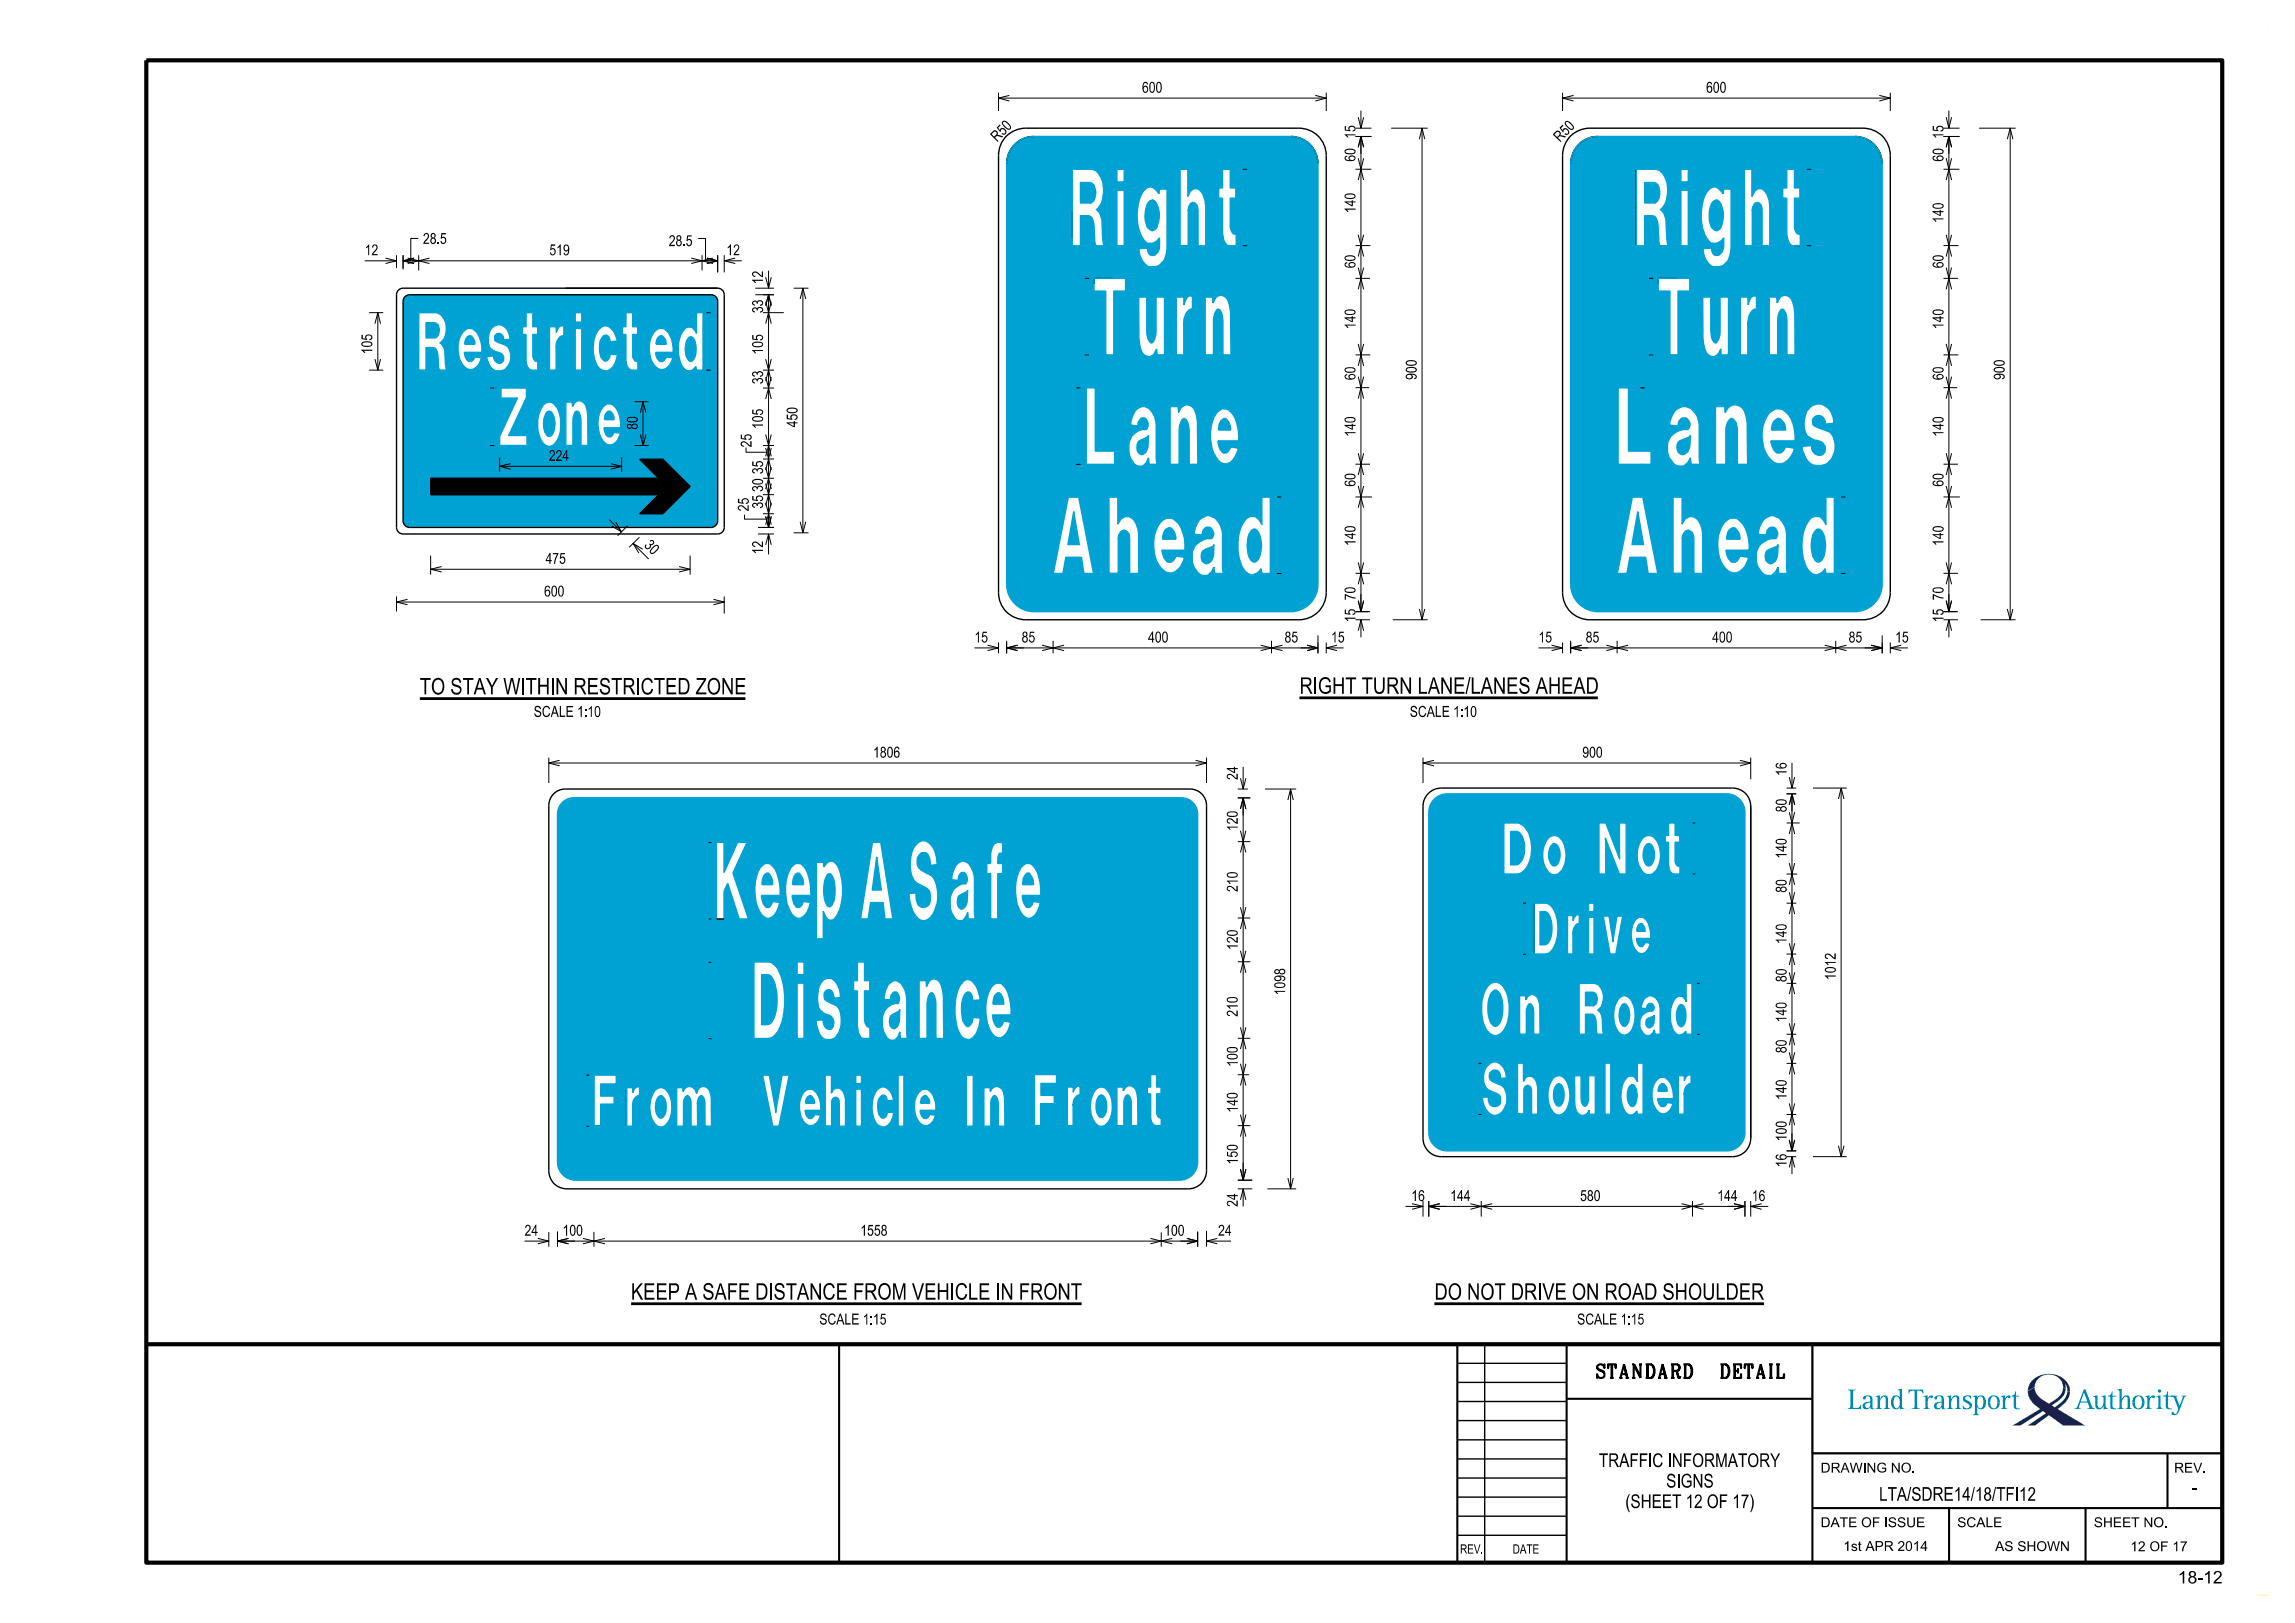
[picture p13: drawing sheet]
<svg xmlns="http://www.w3.org/2000/svg" width="420mm" height="297mm" viewBox="0 0 420 297" stroke-linecap="round" stroke-linejoin="round" font-family="sans-serif">
<defs><g id="words">
<g font-size="14" fill="#00a2d3">
<text x="196.2" y="45">Right</text>
<text x="299.5" y="45">Right</text>
<text x="200.2" y="64.9">Turn</text>
<text x="303.4" y="64.9">Turn</text>
<text x="198.8" y="85">Lane</text>
<text x="296.1" y="85">Lanes</text>
<text x="192.8" y="105">Ahead</text>
<text x="296" y="105">Ahead</text>
<text x="138" y="190">Distance</text>
</g>
<g font-size="9.3" fill="#00a2d3">
<text x="275.2" y="159.9">Do Not</text>
<text x="280.8" y="174.6">Drive</text>
<text x="271.1" y="189.3">On Road</text>
<text x="271.3" y="203.9">Shoulder</text>
<text x="189.3" y="206">Front</text>
</g>
<g font-size="3">
<text x="76.8" y="127.1">TO STAY WITHIN RESTRICTED ZONE</text>
<text x="237.8" y="127">RIGHT TURN LANE/LANES AHEAD</text>
<text x="115.5" y="237.8">KEEP A SAFE DISTANCE FROM VEHICLE IN FRONT</text>
<text x="262.5" y="237.8">DO NOT DRIVE ON ROAD SHOULDER</text>
</g>
<g font-size="2.5">
<text x="292.3" y="252.2">STANDARD</text>
<text x="313.9" y="252.2">DETAIL</text>
<text x="292.6" y="268.5">TRAFFIC INFORMATORY</text>
<text x="297.5" y="276">(SHEET 12 OF 17)</text>
<text x="304.9" y="272.2">SIGNS</text>
<text x="343.9" y="274.6">LTA/SDRE14/18/TFI12</text>
<text x="401.2" y="273.4">-</text>
</g>
<text font-size="2.3" x="398.5" y="289.8">18-12</text>
<g font-size="2">
<text x="209" y="17">600</text>
<text x="312.2" y="17">600</text>
<text x="182.5" y="26.1" transform="rotate(-45 182.5 26.1)">R50</text>
<text x="285.5" y="26.1" transform="rotate(-46 285.5 26.1)">R50</text>
<text x="66.7" y="46.7">12</text>
<text x="77.4" y="44.6">28.5</text>
<text x="100.5" y="46.7">519</text>
<text x="122.4" y="45">28.5</text>
<text x="132.9" y="46.7">12</text>
<text x="100.4" y="84.3">224</text>
<text x="117.7" y="99.9" transform="rotate(45 117.7 99.9)">30</text>
<text x="99.8" y="103.2">475</text>
<text x="99.6" y="109.2">600</text>
<text x="178.3" y="117.6">15</text>
<text x="187" y="117.6">85</text>
<text x="210.1" y="117.6">400</text>
<text x="235.1" y="117.6">85</text>
<text x="243.6" y="117.6">15</text>
<text x="281.5" y="117.6">15</text>
<text x="290.2" y="117.6">85</text>
<text x="313.3" y="117.6">400</text>
<text x="338.3" y="117.6">85</text>
<text x="346.8" y="117.6">15</text>
<text x="97.7" y="131.2">SCALE 1:10</text>
<text x="258" y="131.2">SCALE 1:10</text>
<text x="159.8" y="138.6">1806</text>
<text x="289.6" y="138.6">900</text>
<text x="258.3" y="219.8">16</text>
<text x="265.4" y="219.8">144</text>
<text x="289.2" y="219.8">580</text>
<text x="314.3" y="219.8">144</text>
<text x="320.6" y="219.8">16</text>
<text x="96" y="226.1">24</text>
<text x="103" y="226.1">100</text>
<text x="157.4" y="226.1">1558</text>
<text x="213.1" y="226.1">100</text>
<text x="222.9" y="226.1">24</text>
<text x="149.9" y="242.4">SCALE 1:15</text>
<text x="288.6" y="242.4">SCALE 1:15</text>
</g>
<g font-size="1.8">
<text x="333.2" y="269.5">DRAWING NO.</text>
<text x="397.9" y="269.5">REV.</text>
<text x="333.2" y="279.5">DATE OF ISSUE</text>
<text x="358.2" y="279.5">SCALE</text>
<text x="383.2" y="279.5">SHEET NO.</text>
<text x="337.3" y="283.8">1st APR 2014</text>
<text x="365.1" y="283.8">AS SHOWN</text>
<text x="389.9" y="283.9">12 OF 17</text>
</g>
<g font-size="1.7">
<text x="267.2" y="284.3">REV.</text>
<text x="276.8" y="284.3">DATE</text>
</g>
</g></defs>
<g fill="#00a2d3">
<path d="M160.4 156.8l.9 6.1h-1.7z"/>
<path d="M185.7 26.4a4.9 4.9 0 0 0-1.5 3.5v77a5.1 5.1 0 0 0 5 5h47a5 5 0 0 0 5-5v-77a5 5 0 0 0-5-4.9h-47a4.7 4.7 0 0 0-3.5 1.4zM204.4 34.8h1.3v10.2h-1.3zM204.4 31h1.3v2.3h-1.3zM209.5 34.7a1.18 1.18 0 0 1 2 0l.6 .8 .1-.9h1.4v10.7a4 4 0 0 1-1.5 3.3 3.6 3.6 0 0 1-2.1 .1l-.8-.8a4.2 4.2 0 0 1-.7-2.4l1.5-.1a1.02 1.02 0 0 0 .3 1.1 1.02 1.02 0 0 0 1.1 .1l.2-.2a1.63 1.63 0 0 0 .6-1.4v-1.5l-.3 .4a1.77 1.77 0 0 1-2.1 .5 7.6 7.6 0 0 1-1.5-6.8 5.2 5.2 0 0 1 1.2-2.9zM223.8 31h1.3v3.4h1.1v1.9h-1.1v5.4l.3 .6a.7 .7 0 0 0 .8 .6v2.1l-1.6-.1-.6-.8-.3-1.5v-6.3h-.7v-1.9h.7zM208.4 54.4h1.5v6a3 3 0 0 0 .8 2.4 2.17 2.17 0 0 0 .9-2.2v-6.2h1.5v10.5h-1.4v-1.1a1.79 1.79 0 0 1-1.3 1.5 1.67 1.67 0 0 1-1.7-1.5l-.3-1.9zM220.6 54.4h1.3l.1 1.1a1.75 1.75 0 0 1 1.3-1.5 1.87 1.87 0 0 1 1.7 1.9l.2 1.6 .1 7.4h-1.5l-.1-6.8a1.69 1.69 0 0 0-.7-1.5 2.25 2.25 0 0 0-.9 2.1v6.2h-1.5zM198.8 71h1.6v11.5h3.6v2.5h-5.2zM208.1 74.8a1.86 1.86 0 0 1 2.9 .8l.3 .7 .3 1.4v6.3l.1 .9 .1 .1h-1.5l-.1-1.2a2.79 2.79 0 0 1-1.1 1.5 1.51 1.51 0 0 1-1.8-.9 4.1 4.1 0 0 1 .1-4.8 2.83 2.83 0 0 1 2.4-1 1.39 1.39 0 0 0-.3-2.1 .99 .99 0 0 0-1.2 .9l-.1 .5-1.3-.1a4.3 4.3 0 0 1 1.2-3zM214.1 74.4h1.5l.1 1.1a1.81 1.81 0 0 1 1.4-1.4 1.91 1.91 0 0 1 1.8 1.8l.2 1.6 .1 7.5h-1.6v-6.9a1.96 1.96 0 0 0-.9-1.5 2.2 2.2 0 0 0-.9 2.1v6.3h-1.7zM222.6 75.6a1.7 1.7 0 0 1 3 .2 8.4 8.4 0 0 1 1.1 4.9h-3.8l.1 .6a2.19 2.19 0 0 0 .9 1.6 1.31 1.31 0 0 0 1.3-1.1l1.5 .2a3.9 3.9 0 0 1-2.2 2.9 1.95 1.95 0 0 1-2-1.3 8 8 0 0 1 .1-8zM195.5 91h1.9l2.7 13.9h-1.7l-.5-2.9h-2.8l-.6 2.9h-1.7zM212.4 95.6a2 2 0 0 1 3.3 .2 8 8 0 0 1 1.2 4.9h-4.3l.2 .6a2.16 2.16 0 0 0 .9 1.6 1.32 1.32 0 0 0 1.5-1.1l1.6 .2a3.8 3.8 0 0 1-2.3 2.8 2.34 2.34 0 0 1-2.3-1.2 7.5 7.5 0 0 1 .2-8zM219.5 95.1l.4-.3a1.88 1.88 0 0 1 2.3-.1 4 4 0 0 1 1.5 3.5v5.8l.3 .9h-1.7l-.2-1.2a2.57 2.57 0 0 1-1.1 1.6 2.28 2.28 0 0 1-2.5-1.6l-.1-.3a4 4 0 0 1 .6-3.8 3.3 3.3 0 0 1 2.7-1 1.2 1.2 0 0 0 .4-1.3 1.2 1.2 0 0 0-1-.8 1.23 1.23 0 0 0-1.1 1.4l-1.4-.1a4.4 4.4 0 0 1 .9-2.7zM196.2 31h3.6a2.77 2.77 0 0 1 2 2.2 6.2 6.2 0 0 1-.7 4.7l-.5 .4a2.93 2.93 0 0 1 1.1 2.7l.1 2.7 .2 1.3h-1.4l-.3-.9-.1-3.2a1.39 1.39 0 0 0-1.1-1.4h-1.4v5.5l-1.5-.1zM216 31h1.4l.1 4.8a1.62 1.62 0 0 1 1.3-1.3 1.73 1.73 0 0 1 1.4 1.2l.5 1.9v7.4h-1.4l-.1-7a.81 .81 0 0 0-.5-.8 .81 .81 0 0 0-.9 .2l-.3 .9v6.7h-1.5zM200.2 50.9h5.8v2.4h-2.2v11.6h-1.4v-11.6h-2.2zM215.3 54.4h1.3l.1 1.4 .2-.8 .4-.6a.68 .68 0 0 1 .9-.1v2.3a1.47 1.47 0 0 0-1.4 1.4l-.2 1.1v5.8h-1.3zM203 91h1.6v4.8a1.9 1.9 0 0 1 1.7-1.3 2.39 2.39 0 0 1 1.9 2.3l.2 .8v7.3h-1.7v-6.9a.97 .97 0 0 0-.6-.9 .97 .97 0 0 0-1.1 .3l-.4 1v6.5h-1.6zM230.9 91h1.6v13.9h-1.6l-.1-.8a1.75 1.75 0 0 1-2.8 .5 8.5 8.5 0 0 1-1.4-5.7 7 7 0 0 1 1.6-4.1 1.64 1.64 0 0 1 2.6 .9l.1 .3z" fill-rule="evenodd"/>
<path d="M288.9 26.4a4.9 4.9 0 0 0-1.5 3.5v77a5.1 5.1 0 0 0 5.1 5h46.9a5.1 5.1 0 0 0 5.1-5v-77a5 5 0 0 0-5.1-4.9h-46.9a4.7 4.7 0 0 0-3.6 1.4zM307.6 34.8h1.4v10.2h-1.4zM307.6 31h1.4v2.3h-1.4zM312.7 34.7a1.18 1.18 0 0 1 2 0l.6 .8 .2-.9h1.3v10.7a4.1 4.1 0 0 1-1.5 3.3 3.7 3.7 0 0 1-2.1 .1l-.7-.8a4.2 4.2 0 0 1-.8-2.4l1.5-.1v.4a1 1 0 0 0 .9 .9 1 1 0 0 0 1.1-.7l.3-1v-1.5a2.02 2.02 0 0 1-2.5 .9 7.6 7.6 0 0 1-1.5-6.8 5.2 5.2 0 0 1 1.2-2.9zM311.6 54.4h1.5v6a3 3 0 0 0 .8 2.4 2.17 2.17 0 0 0 .9-2.2v-6.2h1.5v10.5h-1.3l-.1-1.1a1.73 1.73 0 0 1-1.4 1.5 1.81 1.81 0 0 1-1.6-1.9l-.3-1.5zM299.4 31h3.6a2.64 2.64 0 0 1 2 2.2 5.7 5.7 0 0 1-.9 4.9l-.3 .2a2.93 2.93 0 0 1 1.1 2.7l.1 2.7 .3 1.3h-1.5l-.2-.9-.1-2.5a1.97 1.97 0 0 0-1-2.1h-1.5v5.5l-1.6-.1zM323.8 54.4h1.4v1.1a1.65 1.65 0 0 1 1.4-1.5 1.87 1.87 0 0 1 1.7 1.9l.2 1.6v7.4h-1.5v-6.2l-.1-.9a1.08 1.08 0 0 0-.8-1.2 3 3 0 0 0-.8 2.3v6h-1.5zM306.5 75.2a2.36 2.36 0 0 1 3.9 .7l.3 .4 .3 1.4v6.3l.1 .9 .2 .1h-1.8l-.1-1.2a2.84 2.84 0 0 1-1.3 1.5 1.82 1.82 0 0 1-2.1-.9 3.6 3.6 0 0 1 .1-4.8 3.5 3.5 0 0 1 2.8-1 1.21 1.21 0 0 0 .3-1.4 1.21 1.21 0 0 0-1.2-.7l-.3 .1a1.41 1.41 0 0 0-.6 1.3l-1.5-.1a4.6 4.6 0 0 1 .9-2.6zM313.9 74.4h1.7l.1 1.1a1.88 1.88 0 0 1 2.4-1.3 2.08 2.08 0 0 1 1.4 1.7l.3 1.6v7.5h-1.8l-.1-6.9a1.36 1.36 0 0 0-1.1-1.5 2.87 2.87 0 0 0-1 2.3v6.1h-1.9zM323.8 75.6a2.14 2.14 0 0 1 3.5 .2 7.1 7.1 0 0 1 1.2 4.9h-4.4l.5 1.5a1.09 1.09 0 0 0 1 .7 1.09 1.09 0 0 0 1-.8l.2-.3 1.6 .2a3.2 3.2 0 0 1-3 2.9 4.4 4.4 0 0 1-2.8-3.8 6.6 6.6 0 0 1 1.2-5.5zM331.2 74.6a2.4 2.4 0 0 1 4 1l.2 .6 .2 1.3-1.6 .1a1.25 1.25 0 0 0-.7-1.5 1.25 1.25 0 0 0-1.6 .6v.6a1.03 1.03 0 0 0 1 .9l.6 .3a3.2 3.2 0 0 1 2.1 1.3 4 4 0 0 1-1.4 5.2 2.78 2.78 0 0 1-3.6-1.2l-.6-1.6v-.5l1.7-.1a1.42 1.42 0 0 0 .6 1.4 1.42 1.42 0 0 0 1.6 0 1.57 1.57 0 0 0 .1-1.7 1.57 1.57 0 0 0-1.6-.7l-.5-.2a2.22 2.22 0 0 1-1.5-2.4v-1.3a3.4 3.4 0 0 1 1-2.1zM298.7 91h1.9l2.8 13.9h-1.8l-.4-2.9h-2.9l-.6 2.9h-1.7zM315.6 95.6a2 2 0 0 1 3.3 .2 7.6 7.6 0 0 1 1.2 4.9h-4.3l.2 .6a2.16 2.16 0 0 0 1 1.6 1.32 1.32 0 0 0 1.5-1.1l1.5 .2a3.6 3.6 0 0 1-2.3 2.8 3.3 3.3 0 0 1-3-2.7 7.6 7.6 0 0 1 .9-6.5zM322.7 95.1l.4-.3a1.93 1.93 0 0 1 2.4-.1 4.1 4.1 0 0 1 1.5 3.5v5.8l.1 .8 .1 .1h-1.7l-.1-1.2a2.82 2.82 0 0 1-1.2 1.6 2.28 2.28 0 0 1-2.5-1.6 3.9 3.9 0 0 1 .8-4.4 3.2 3.2 0 0 1 2.4-.7 1.2 1.2 0 0 0 .4-1.3 1.2 1.2 0 0 0-1-.8 1.24 1.24 0 0 0-1 1.4l-1.5-.1a4.4 4.4 0 0 1 .9-2.7zM319.2 31h1.4l.1 4.8a1.73 1.73 0 0 1 1.3-1.3 1.63 1.63 0 0 1 1.4 1.2l.5 1.9v7.4h-1.4l-.1-7a.82 .82 0 0 0-.4-.8 .82 .82 0 0 0-1 .2l-.3 .9v6.7h-1.5zM327 31h1.4v3.4h1v1.9h-1v5.4l.2 .6a.7 .7 0 0 0 .9 .6v2l-.7 .1a1.48 1.48 0 0 1-1.7-1.6l-.1-.8v-6.3h-.8v-1.9h.8zM303.5 50.9h5.7v2.4h-2.1v11.6h-1.5v-11.6h-2.1zM318.5 54.4h1.4v1.4l.2-.8 .5-.6a.68 .68 0 0 1 .9-.1v2.3a1.47 1.47 0 0 0-1.5 1.4l-.1 1.1v5.8h-1.4zM296.1 71h1.9v11.5h4.2v2.5h-6.1zM306.2 91h1.6l.1 4.8a1.95 1.95 0 0 1 1.5-1.3 1.88 1.88 0 0 1 1.7 1.2l.5 1.9v7.3h-1.6l-.1-6.9a.96 .96 0 0 0-.8-1 .96 .96 0 0 0-1.1 .8l-.1 .6v6.5h-1.7zM334.2 91h1.5v13.9h-1.5l-.2-.8a1.9 1.9 0 0 1-2.2 1 3.6 3.6 0 0 1-1.7-2.7 9.3 9.3 0 0 1 .5-6.4 2.23 2.23 0 0 1 2.2-1.5 2.47 2.47 0 0 1 1.4 1.5z" fill-rule="evenodd"/>
<path d="M74.1 54.3l-.2 .2-.1 .6v40.2a1.2 1.2 0 0 0 1.2 1.2h55.1a1.2 1.2 0 0 0 1.2-1.2v-40.2a1.2 1.2 0 0 0-1.2-1.2h-55.1zM78.8 87.5h41.7l-3.4-3.5h4.2l5 5-5 5h-4.2l3.4-3.5h-41.7zM76.6 57.2h3.2a2.48 2.48 0 0 1 1.8 2.3 3.1 3.1 0 0 1-1.1 3.3 2.13 2.13 0 0 1 .9 1.9l.1 2 .2 1h-1.3l-.1-.7-.1-1.8a1.34 1.34 0 0 0-1-1.6h-1.2v4.1h-1.4zM84.8 60.7a1.51 1.51 0 0 1 2.5 .2 5.9 5.9 0 0 1 .9 3.6h-3.3a1.59 1.59 0 0 0 1.1 1.6 1.03 1.03 0 0 0 .9-.8l1.2 .2a2.32 2.32 0 0 1-2.2 2.1 3.1 3.1 0 0 1-2-2.8 4.9 4.9 0 0 1 .9-4.1zM90.1 59.9a1.72 1.72 0 0 1 2.9 .8l.3 1.4-1.1 .1a.9 .9 0 0 0-.6-1.1 .9 .9 0 0 0-1.1 .4 1.11 1.11 0 0 0 1.2 1.3 2.1 2.1 0 0 1 1.8 2.1 2.59 2.59 0 0 1-1.8 3 2.15 2.15 0 0 1-2.5-1.9l-.1-.8h1.2a1.02 1.02 0 0 0 .6 1.1 1.02 1.02 0 0 0 1.2-.2 1.33 1.33 0 0 0-1.4-1.8 1.92 1.92 0 0 1-1.3-2.3l.2-1.3zM96.3 57.2h1.2v2.6h.9v1.4h-.9v4l.2 .5a.58 .58 0 0 0 .7 .4v1.6a1.84 1.84 0 0 1-1.6-.2l-.4-.7-.1-.8v-4.8h-.7v-1.4h.7zM100.5 59.8h1.3v1.1a1.14 1.14 0 0 1 1.4-1.2v1.8a1.6 1.6 0 0 0-1.4 1.9v4.3h-1.3zM105.3 60.1h1.2v7.6h-1.2zM105.3 57.2h1.2v1.7h-1.2zM109.6 60.3a1.36 1.36 0 0 1 2.4 0 4.4 4.4 0 0 1 1 2.1l-1.3 .1a1.07 1.07 0 0 0-1-1.2 2.99 2.99 0 0 0-.9 3.3 1.61 1.61 0 0 0 1 1.5l.4-.2a1.27 1.27 0 0 0 .5-1.1l1.3 .1a3.5 3.5 0 0 1-1.8 3 1.96 1.96 0 0 1-2.2-1.5 6.4 6.4 0 0 1 .6-6.1zM114.6 57.2h1.2v2.6h.9v1.4h-.9v4l.2 .5a.58 .58 0 0 0 .7 .4v1.6a1.84 1.84 0 0 1-1.6-.2l-.3-.4-.3-1.1v-4.8h-.6v-1.4h.6zM119.8 60.7a1.54 1.54 0 0 1 2.5 .2 5.7 5.7 0 0 1 .9 3.6h-3.2a1.52 1.52 0 0 0 1 1.6 1.1 1.1 0 0 0 1-.8l1.2 .2a2.39 2.39 0 0 1-2.3 2.1 3.1 3.1 0 0 1-2-2.8 4.9 4.9 0 0 1 .9-4.1zM127.5 57.2h1.2v10.5h-1.2l-.1-.6a1.38 1.38 0 0 1-1.3 .8 1.38 1.38 0 0 1-1.3-.9 6.5 6.5 0 0 1 .6-6.9 1.24 1.24 0 0 1 2 .7h.1zM99.4 74.2a1.52 1.52 0 0 1 2.6 .4 6.9 6.9 0 0 1-.3 6.3 1.37 1.37 0 0 1-1.2 .8 1.37 1.37 0 0 1-1.2-.8 6.6 6.6 0 0 1 .1-6.7zM103.5 73.6h1.2l.1 .8a1.3 1.3 0 0 1 1.4-1 1.3 1.3 0 0 1 1.2 1.4l.2 1.1v5.6h-1.3v-5.1a1.25 1.25 0 0 0-.8-1.2l-.2 .2-.2 .4-.3 1v4.7h-1.3zM110.3 74.5a1.41 1.41 0 0 1 2.4 .1 6.3 6.3 0 0 1 .9 3.7h-3.1a1.55 1.55 0 0 0 1 1.6 .92 .92 0 0 0 .9-.8l1.2 .2a2.69 2.69 0 0 1-1.8 2.1 1.79 1.79 0 0 1-1.9-1.5 5.6 5.6 0 0 1 .4-5.4zM91.7 71h4.6v1.7l-3.2 7h3.3v1.8h-5v-1.6l3.3-7.1h-3z" fill-rule="evenodd"/>
<path d="M78 59.1h1.6a1.4 1.4 0 0 1 .7 1.8l-.2 .6-.4 .3h-1.7z" fill-rule="evenodd"/>
<path d="M85.6 61.6l.2-.1a.7 .7 0 0 1 .9 .5l.2 .3v.7h-1.8l.1-.7z" fill-rule="evenodd"/>
<path d="M120.5 61.7l.5-.2a1.52 1.52 0 0 1 1 1.5h-1.9l.1-.7z" fill-rule="evenodd"/>
<path d="M126 61.8l.5-.2a2.28 2.28 0 0 1 .9 2.1 2.91 2.91 0 0 1-.8 2.4h-.2a2.67 2.67 0 0 1-.9-2.9l.2-.9z" fill-rule="evenodd"/>
<path d="M100 75.6a.6 .6 0 0 1 1 0 3.8 3.8 0 0 1-.2 4.2 1.02 1.02 0 0 1-1.2-1.1 4.2 4.2 0 0 1 .4-3.1z" fill-rule="evenodd"/>
<path d="M111.1 75.4l.4-.2a1.5 1.5 0 0 1 .9 1.6h-1.8l.1-.7z" fill-rule="evenodd"/>
<path d="M102.9 146.9a3 3 0 0 0-.9 2.1v63.7a3.4 3.4 0 0 0 3.4 3.3h110.5a3.3 3.3 0 0 0 3.3-3.3v-63.7a3 3 0 0 0-3-3h-111.2a3 3 0 0 0-2.1 .9zM139.6 158.4a1.19 1.19 0 0 1 1.8 .2 6.3 6.3 0 0 1 1.4 4.2v1.1h-3.5l.2 .6a2.08 2.08 0 0 0 .7 1.5 1.12 1.12 0 0 0 1.2-1l1.3 .2a3.6 3.6 0 0 1-1.9 2.9 1.91 1.91 0 0 1-1.8-1.3 9.1 9.1 0 0 1 .1-8zM145.2 158.4a1.23 1.23 0 0 1 1.9 .2 8.1 8.1 0 0 1 1.3 5.3h-3.4l.1 .6a2.08 2.08 0 0 0 .7 1.5 .81 .81 0 0 0 1.1-.7l.2-.3 1.2 .2a3.7 3.7 0 0 1-1.9 2.9 1.91 1.91 0 0 1-1.8-1.3 9.1 9.1 0 0 1 .1-8zM159.7 154.2h1.5l2.2 14h-1.4l-.4-3h-2.3l-.4 3h-1.4zM175.3 158a1.55 1.55 0 0 1 2.5 .8l.5 1.5v6.9l.2 1h-1.3l-.1-1.3-.2 .6a1.22 1.22 0 0 1-1.2 1 1.22 1.22 0 0 1-1.2-.9 4.5 4.5 0 0 1 .1-4.8 2.58 2.58 0 0 1 2.1-1.1 1.46 1.46 0 0 0-.2-2 .87 .87 0 0 0-1.1 .8v.6l-1.2-.1a4.5 4.5 0 0 1 1.1-3zM181.9 154.6l.6-.4h1v1.9l-.7 .1-.2 1.1v.7h.9v1.9h-.9v8.3h-1.3v-8.3h-.7v-1.9h.7v-1.3a4.1 4.1 0 0 1 .6-2.1zM187.3 158.4a1.23 1.23 0 0 1 1.9 .2 8.1 8.1 0 0 1 1.3 5.3h-3.5l.4 1.5a.78 .78 0 0 0 .9 .6 .78 .78 0 0 0 .7-.7l.2-.3 1.2 .2a3.7 3.7 0 0 1-1.9 2.9 1.91 1.91 0 0 1-1.8-1.3 9.1 9.1 0 0 1 .1-8zM131.1 154.2h1.4v5.5l2.5-5.5h1.7l-2.6 5.6 2.9 8.4h-1.7l-2.1-6.6-.7 1.5v5.1h-1.4zM108.7 196.7h4.1v1.7h-2.9v2.2h2.5v1.5h-2.5v4h-1.2zM119.9 199.5a1.49 1.49 0 0 1 2.4 .5 5.8 5.8 0 0 1-.2 5.6 1.34 1.34 0 0 1-2.3 0 5.5 5.5 0 0 1 .1-6.1zM149.4 157.8h1.3l.1 .9a1.39 1.39 0 0 1 1.9-.9 3.8 3.8 0 0 1 1.2 2.5 10.2 10.2 0 0 1-.9 7.4 1.03 1.03 0 0 1-1 .7 1.03 1.03 0 0 1-.9-.8l-.4-.7v4.9h-1.3zM139.6 196.7h1.2l1.2 6.9 1.1-6.9h1.3l-1.8 9.4h-1.2zM147.1 199.8a1.4 1.4 0 0 1 2.3 .2 5 5 0 0 1 .8 3.2h-2.9a1.29 1.29 0 0 0 1.2 1.5l.6-.8 1.1 .2a2.16 2.16 0 0 1-2 1.9 2.76 2.76 0 0 1-1.8-2.5 4.4 4.4 0 0 1 .7-3.7zM114.7 199h1.1v1a1.01 1.01 0 0 1 1.3-1v1.5a1.57 1.57 0 0 0-1.3 2v3.6h-1.1zM156.6 199.3h1.1v6.8h-1.1zM156.6 196.7h1.1v1.6h-1.1zM160.5 199.5a1.42 1.42 0 0 1 2.5 .3l.5 1.6h-1.1a.76 .76 0 0 0-.3-.8 .76 .76 0 0 0-.8 0 3.2 3.2 0 0 0-.5 3l.3 .7a.68 .68 0 0 0 .8 .3 .68 .68 0 0 0 .4-.8l.1-.3 1.1 .1a2.95 2.95 0 0 1-1.5 2.6 2.16 2.16 0 0 1-2.2-2.1 5.5 5.5 0 0 1 .7-4.6zM164.4 196.7h1v9.4h-1zM168.2 199.8a1.36 1.36 0 0 1 2.3 .2 5.3 5.3 0 0 1 .8 3.2h-2.9a1.41 1.41 0 0 0 .9 1.5l.5-.2 .3-.6 1.1 .2a2.16 2.16 0 0 1-2 1.9 3.5 3.5 0 0 1-1.8-3.8 3.7 3.7 0 0 1 .8-2.4zM176.8 196.7h1.3v9.4h-1.3zM123.8 199h1.2v.8a1.23 1.23 0 0 1 1.6-.9 1.59 1.59 0 0 1 .9 1.2l.1-.4a1.2 1.2 0 0 1 1.4-.9 1.2 1.2 0 0 1 1 1.3l.2 1v5h-1.2v-4.1a1.53 1.53 0 0 0-.7-1.5 1.71 1.71 0 0 0-.7 1.5l.1 4.1h-1.2v-4.1a1.53 1.53 0 0 0-.8-1.5 1.71 1.71 0 0 0-.6 1.5v4.1h-1.3zM180.1 199h1.1v.8l.3-.6a1.24 1.24 0 0 1 1.4-.3 1.24 1.24 0 0 1 .8 1.2l.2 1v5h-1.2v-4.1a1.66 1.66 0 0 0-.8-1.5 1.79 1.79 0 0 0-.6 1.5v4.1h-1.2zM167.6 154.6a1.64 1.64 0 0 1 2.9 .1 6.3 6.3 0 0 1 1 3.5l-1.2 .2a2.75 2.75 0 0 0-.7-2.3l-.3-.1a1.4 1.4 0 0 0-1.4 1.8l.1 .7a2.52 2.52 0 0 0 1.7 1.4 3.1 3.1 0 0 1 1.9 3.1 6.6 6.6 0 0 1-1.4 4.9 1.59 1.59 0 0 1-2.6-.3 8.5 8.5 0 0 1-1.3-4.1l1.3-.1a2.68 2.68 0 0 0 .9 2.5 1.36 1.36 0 0 0 1.4-.3 1.36 1.36 0 0 0 .4-1.4 1.53 1.53 0 0 0-.7-1.7 4.1 4.1 0 0 1-3-4.8 4.5 4.5 0 0 1 1-3.1zM138 176h2.6a2.65 2.65 0 0 1 1.9 1.7 13.7 13.7 0 0 1-.1 11l-.5 .7a1.55 1.55 0 0 1-1.3 .6h-2.6zM145.9 179.9h1.2v10.1h-1.2zM145.9 176h1.2v2.4h-1.2zM150.4 179.7a1.65 1.65 0 0 1 1.6-.6 1.65 1.65 0 0 1 1.3 1.1 4.5 4.5 0 0 1 .5 2.4l-1.2 .1v-.3a1.64 1.64 0 0 0-.7-1.3 .93 .93 0 0 0-1.1 1.2 1.54 1.54 0 0 0 1.2 1.2 2.2 2.2 0 0 1 1.9 2.2 4.5 4.5 0 0 1-1.3 4.3 1.93 1.93 0 0 1-2.9-1.5l-.3-1.2v-.6l1.3-.1a1.5 1.5 0 0 0 1.2 1.8 1.2 1.2 0 0 0 .7-1.2 1.7 1.7 0 0 0-1.6-1.7 2.25 2.25 0 0 1-1.4-2.4l.2-2 .2-.9zM157 176h1.2v3.5h1v1.8h-1v5.4l.2 .7a.62 .62 0 0 0 .8 .6v2h-1.2a1.95 1.95 0 0 1-1-1.8l-.1-6.9h-.7v-1.8h.7zM162.5 180.2a1.94 1.94 0 0 1 1.6-.7 4 4 0 0 1 1.8 3.8v5.8l.3 .9h-1.4l-.1-1.2a2.44 2.44 0 0 1-1 1.6 1.32 1.32 0 0 1-1.6-.9 4.5 4.5 0 0 1 .1-4.9 2.33 2.33 0 0 1 2.1-.9 1.56 1.56 0 0 0-.3-2.2 1.07 1.07 0 0 0-1.1 1.5l-1.1-.1v-.6l.3-1.2zM151 196.7h1.2v3.3l.2-.5a1.11 1.11 0 0 1 1.1-.4 1.11 1.11 0 0 1 .9 .8l.3 1.3v4.9h-1.1v-4.3a.73 .73 0 0 0-.7-1 .73 .73 0 0 0-.7 .9v4.4h-1.2zM168.2 179.5h1.3v1a1.83 1.83 0 0 1 1.3-1.4 1.76 1.76 0 0 1 1.6 1.9l.2 1.6 .1 7.4h-1.4v-6.2l-.1-.9a1.03 1.03 0 0 0-.8-1.2 3.2 3.2 0 0 0-.7 2.3v6h-1.5zM176.2 179.7a1.27 1.27 0 0 1 2.2 .4 6.5 6.5 0 0 1 1 2.9l-1.4 .1a1.49 1.49 0 0 0-.8-1.6h-.2a3.6 3.6 0 0 0-1 3.4l.1 .9a2.36 2.36 0 0 0 .9 2.1h.3a1.94 1.94 0 0 0 .7-1.7l1.4 .1a4.9 4.9 0 0 1-1.9 3.9l-.7-.1a2.56 2.56 0 0 1-1.5-1.8 11.4 11.4 0 0 1 .3-7.9zM181.8 180.2a1.42 1.42 0 0 1 2.3 .7 9.4 9.4 0 0 1 .9 4.8h-3.4l.4 1.6a.8 .8 0 0 0 1 .7l.4-.5 .3-.7 1.3 .3a3.7 3.7 0 0 1-1.9 2.8 1.8 1.8 0 0 1-1.8-1.2 9.1 9.1 0 0 1 .1-8zM189.3 196.6h4.1v1.7h-2.9v2.1h2.4v1.6h-2.4v4h-1.2zM200.5 199.4a1.51 1.51 0 0 1 2.6 .8 5.6 5.6 0 0 1-.4 5.3 1.34 1.34 0 0 1-2.3 0 5.5 5.5 0 0 1 .1-6.1zM195.3 198.9h1.1v1a1.21 1.21 0 0 1 1-1.1l.3 .1v1.5a1.55 1.55 0 0 0-1.3 1.9v3.7h-1.1zM204.4 198.9h1.1l.1 .7a1.21 1.21 0 0 1 1.5-.8 1.81 1.81 0 0 1 1 1.8l.1 5.4h-1.2v-4.1a1.88 1.88 0 0 0-.6-1.5 1.45 1.45 0 0 0-.7 1.5v4.1h-1.3zM210.6 196.6h1.1v2.3h.8v1.3h-.8v3.6l.4 .7 .4 .1v1.4h-.5a1.32 1.32 0 0 1-1.4-1.6v-4.2h-.6v-1.3h.6z" fill-rule="evenodd"/>
<path d="M140 160l.3-.2 .5 .1a2.85 2.85 0 0 1 .6 2h-1.9a2.54 2.54 0 0 1 .5-1.9z" fill-rule="evenodd"/>
<path d="M145.6 160l.3-.2 .5 .1a3.1 3.1 0 0 1 .7 2h-2a2.54 2.54 0 0 1 .5-1.9z" fill-rule="evenodd"/>
<path d="M175.4 164l1.5-.8 .2-.3a5 5 0 0 1-.4 2.9 .67 .67 0 0 1-1.1 .4 1.89 1.89 0 0 1-.2-2.2z" fill-rule="evenodd"/>
<path d="M187.7 160l.3-.2 .5 .1a3.1 3.1 0 0 1 .7 2h-2.1a2.32 2.32 0 0 1 .6-1.9z" fill-rule="evenodd"/>
<path d="M120.6 200.7l.3-.2a1.94 1.94 0 0 1 1 2.2l-.2 1a.97 .97 0 0 1-.8 .9 2.25 2.25 0 0 1-.9-2.6l.2-.8z" fill-rule="evenodd"/>
<path d="M151.5 160l.3-.1a2.62 2.62 0 0 1 1 2.1v.9a4.3 4.3 0 0 1-.8 2.9l-.3 .1a2.66 2.66 0 0 1-.9-2.1l-.1-.9a5.1 5.1 0 0 1 .8-2.9z" fill-rule="evenodd"/>
<path d="M147.7 200.8a.54 .54 0 0 1 .5-.3 .54 .54 0 0 1 .5 .3l.3 .5 .1 .6h-1.7l.1-.7z" fill-rule="evenodd"/>
<path d="M168.8 200.8a.54 .54 0 0 1 .5-.3 .54 .54 0 0 1 .5 .3l.3 .5v.6h-1.6z" fill-rule="evenodd"/>
<path d="M262.5 146.3a3.4 3.4 0 0 0-1 2.3v58.7a3.4 3.4 0 0 0 3.3 3.3h51.2a3.4 3.4 0 0 0 3.3-3.3v-58.7a3.4 3.4 0 0 0-3.3-3.3h-51.2a3.4 3.4 0 0 0-2.3 1zM275.2 150.6h2.4a2.88 2.88 0 0 1 2.3 2.2 6.4 6.4 0 0 1-1.2 6.7 1.41 1.41 0 0 1-1.1 .4h-2.4zM283.3 153.4a1.66 1.66 0 0 1 2.8 .7 5.2 5.2 0 0 1-.4 5.3 1.44 1.44 0 0 1-2.5 0 5.2 5.2 0 0 1 .1-6zM292.6 150.6h1.3l2.5 6.6v-6.6h1.2v9.3h-1.2l-2.6-6.5 .1 6.5h-1.3zM300.6 153.4a1.66 1.66 0 0 1 2.8 .7 5.2 5.2 0 0 1-.4 5.3 1.44 1.44 0 0 1-2.5 0 5.2 5.2 0 0 1 .1-6zM305.4 150.6h1.2v2.3h.8v1.2h-.8v3.6l.1 .5a.61 .61 0 0 0 .7 .3v1.4a1.67 1.67 0 0 1-1.6-.3l-.3-.5-.1-.7v-4.3h-.6v-1.2h.6zM280.7 165.3h2.1a2.75 2.75 0 0 1 2 2.5 7.1 7.1 0 0 1-1.1 6.4l-.3 .2-.6 .2h-2.1zM286.8 167.5h1.1v1a1 1 0 0 1 1.1-1v1.5a1.39 1.39 0 0 0-1.1 1.7v3.9h-1.1zM290.7 167.8h1v6.8h-1zM290.7 165.3h1v1.5h-1zM293.4 167.6h1.1l.7 4.7 .7-4.7h1.1l-1.3 7h-1.1zM299.3 168.3a1.24 1.24 0 0 1 2.1 .2l.3 .5a6 6 0 0 1 .4 2.7h-2.6a1.47 1.47 0 0 0 .8 1.5 .89 .89 0 0 0 .8-.7l.9 .1a2.56 2.56 0 0 1-1.4 1.9 2.04 2.04 0 0 1-1.9-1.8 5.3 5.3 0 0 1 .6-4.4zM272.6 180.2a1.69 1.69 0 0 1 2.6 .6 8.1 8.1 0 0 1-.1 7.8 1.68 1.68 0 0 1-1.5 .9 1.68 1.68 0 0 1-1.5-.9 8.3 8.3 0 0 1 .1-8zM278.1 182.2h1.1v.7a1.21 1.21 0 0 1 1.6-.8 2.41 2.41 0 0 1 1 2.5v4.7h-1.1v-4.1a1.71 1.71 0 0 0-.7-1.5 1.42 1.42 0 0 0-.7 1.4v4.2h-1.2zM289 179.9h2.7a2.51 2.51 0 0 1 1.6 3.4 1.98 1.98 0 0 1-.9 1.6l.4 .3 .4 .9 .1 2.4 .2 .8h-1.2l-.1-.6-.1-1.7a1.3 1.3 0 0 0-.9-1.4h-1v3.7h-1.2zM296.2 182.7a1.45 1.45 0 0 1 1.5-.4 1.45 1.45 0 0 1 1 1.2 5.7 5.7 0 0 1-.3 5.3 1.31 1.31 0 0 1-2.3 0 5.7 5.7 0 0 1 .1-6.1zM301 182.7a1.58 1.58 0 0 1 2.6 .8l.2 .9v4.2l.2 .7h-1.1l-.1-.8-.2 .3a1.13 1.13 0 0 1-1.1 .7 1.13 1.13 0 0 1-1-.8 2.45 2.45 0 0 1 .8-3.5l.6-.2a.71 .71 0 0 0 .9-.6 .71 .71 0 0 0-.8-.8l-.3 .1-.3 .3-.1 .6-.9-.1 .1-.8zM308.6 179.9h1v9.4h-1l-.1-.6a1.18 1.18 0 0 1-1.1 .7 1.18 1.18 0 0 1-1.1-.8 5.9 5.9 0 0 1 .3-5.9 1.11 1.11 0 0 1 1.2-.4 1.11 1.11 0 0 1 .8 1zM272.2 195a1.63 1.63 0 0 1 2.7 .1l.6 1.1 .2 1.1h-1.1a1.15 1.15 0 0 0-1.3-1.5 1.16 1.16 0 0 0-.7 1 1.16 1.16 0 0 0 .6 1.1l1 .5a2.2 2.2 0 0 1 1.6 2.5 3.1 3.1 0 0 1-2.1 3.2 2.73 2.73 0 0 1-2.3-2.7l-.1-.6 1.1-.1a1.34 1.34 0 0 0 1.3 1.8l.2-.1a1.28 1.28 0 0 0 .3-2.1 5.7 5.7 0 0 1-2.2-1.2 3.6 3.6 0 0 1 .2-4.1zM277.7 194.6h1.1l.1 3.2a1.16 1.16 0 0 1 1.1-.9 2 2 0 0 1 1.4 2.1v4.9h-1.1v-4.3a.75 .75 0 0 0-.8-1 .75 .75 0 0 0-.6 1v4.3h-1.2zM284.2 197.3a1.49 1.49 0 0 1 2.5 .5 5.6 5.6 0 0 1-.2 5.6 1.34 1.34 0 0 1-2.4 0 5.6 5.6 0 0 1 .1-6.1zM288.1 196.8h1.2v4.1a1.64 1.64 0 0 0 .7 1.5 1.33 1.33 0 0 0 .7-1.4v-4.2h1.3v7.1h-1.1l-.1-.7a1.19 1.19 0 0 1-1.6 .8 2.34 2.34 0 0 1-1-2.5zM293.7 194.6h1.1v9.3h-1.1zM299.6 194.6h1.1v9.3h-1.1l-.1-.6a1.21 1.21 0 0 1-1.1 .7 1.21 1.21 0 0 1-1.1-.8 5.7 5.7 0 0 1 .5-6.1 1.11 1.11 0 0 1 1.7 .6l.1 .2zM303.2 197.7a1.36 1.36 0 0 1 2.2 .1 5.3 5.3 0 0 1 .8 3.2h-2.8a1.41 1.41 0 0 0 .9 1.5 .88 .88 0 0 0 .8-.7l1.1 .1a2.5 2.5 0 0 1-1.6 1.9 2.26 2.26 0 0 1-2.1-1.8 5 5 0 0 1 .7-4.3zM307.1 196.8h1.1l.1 1a.98 .98 0 0 1 1.2-1v1.5a1.57 1.57 0 0 0-1.3 2v3.6h-1.1z" fill-rule="evenodd"/>
</g>
<path d="M26.8 11h379.9v275h-379.9zM26.8 246h379.9" fill="none" stroke="#000" stroke-width=".76" stroke-linecap="butt"/>
<path d="M153.6 246v40M266.7 246v40M286.7 256h45M286.7 246v40M331.7 246v40M331.7 266h75M331.7 276h75M356.7 276v10M381.7 276v10M396.7 266v10" fill="none" stroke="#000" stroke-width=".38"/>
<path d="M5 5h.1M414.9 5h.1M5 292h.1M415 292h-1.9" fill="none" stroke="#ff0" stroke-width=".18"/>
<path d="M266.7 260h20M266.7 256.5h20M266.7 253h20M266.7 249.5h20M271.7 246v40M331.7 246h75v20h-75zM266.7 277.5h20M266.7 274h20M266.7 270.5h20M266.7 267h20M266.7 263.5h20M266.7 280.9h20" fill="none" stroke="#000" stroke-width=".25"/>
<g fill="#008c95">
<path d="M338.2 254.3h1.4v.1h-.3l-.2 .3v2.6a.24 .24 0 0 0 0 .3 .24 .24 0 0 0 .3 0h.9l.2-.5h.1v.7h-2.4l.4-.3v-2.8z" fill-rule="evenodd"/>
<path d="M341 255.6l-.1 .3 .2 .2 .3-.1 .2-.5h.3l.3 .2 .1 .8h-.6a.71 .71 0 0 0-.8 .5 .71 .71 0 0 0 .3 .8l.6 .1 .4-.4 .3 .4h.5l.1-.2-.3 .1-.1-.2v-1.7l-.2-.4-.3-.1-.5-.1zM341.5 256.9l.8-.2v.5l-.2 .4-.5 .1-.2-.2-.1-.4z" fill-rule="evenodd"/>
<path d="M343.2 255.5l.8-.2v.7l.5-.6h.6a.65 .65 0 0 1 .4 .7v1.5l.4 .2h-1.2l.1-.1a.28 .28 0 0 0 .3-.4v-1.4l-.2-.3h-.2l-.4 .3-.3 .6v1l.4 .3h-1.2l.4-.2v-1.8z" fill-rule="evenodd"/>
<path d="M347.3 254.3l.8-.2v3.2a.32 .32 0 0 0 .4 .4v.1l-.8 .1v-.4l-.5 .4a1.15 1.15 0 0 1-1.1-1.7v-.2a.81 .81 0 0 1 .7-.7 .81 .81 0 0 1 .9 .5v-1.2zM346.9 255.6l-.3 .5v1.2a.51 .51 0 0 0 .7 .4 .51 .51 0 0 0 .3-.7v-1.1a.46 .46 0 0 0-.7-.3z" fill-rule="evenodd"/>
<path d="M349.3 254.3h2.7v.7h-.1l-.3-.4-.8-.1v2.9l.2 .3h.4v.1h-1.6l.2-.1a.33 .33 0 0 0 .4-.4v-2.8l-.8 .1-.2 .4h-.1z" fill-rule="evenodd"/>
<path d="M352 255.5l.8-.2v.6l.4-.5 .4-.1 .2 .2-.2 .3-.5-.1-.3 .5v1.4l.4 .2h-1.2l.1-.1a.28 .28 0 0 0 .3-.4v-1.6z" fill-rule="evenodd"/>
<path d="M354.1 255.6l.6-.3 .6 .1 .3 .2 .1 2 .2 .2 .2-.1v.1l-.6 .1-.2-.4-.7 .4-.5-.2a.76 .76 0 0 1 0-.9 .76 .76 0 0 1 .8-.3h.4v-.7a.44 .44 0 0 0-.5-.3 .44 .44 0 0 0-.4 .5l-.1 .1a.27 .27 0 0 1-.3-.2 .27 .27 0 0 1 .1-.3zM354.6 256.8l-.2 .3 .1 .4 .1 .2 .5-.1 .2-.4v-.5z" fill-rule="evenodd"/>
<path d="M356.3 255.5l.8-.2v.7l.3-.4 .3-.2h.7l.2 .5v1.6l.4 .3h-1.2l.3-.3v-1.7l-.2-.2-.5 .3-.3 .6v1l.4 .3h-1.2l.1-.1a.28 .28 0 0 0 .3-.4v-1.6z" fill-rule="evenodd"/>
<path d="M359.4 255.5l.5-.2 .8 .1 .1 .6-.6-.5h-.4l-.2 .3 .2 .4 .8 .4 .3 .3v.5l-.4 .4-.5 .1-.8-.1v-.6h.1l.3 .4 .3 .1 .4-.1 .2-.2-.2-.4-1-.6-.1-.6z" fill-rule="evenodd"/>
<path d="M361 255.5l.4 .3v2.9l-.4 .3h1.3l-.5-.4v-1.1l.3 .3 .3 .1a1.24 1.24 0 0 0 1-1.8 .84 .84 0 0 0-.6-.7 .84 .84 0 0 0-1 .3v-.4zM362 255.8a.56 .56 0 0 1 .7-.2 .56 .56 0 0 1 .3 .7l-.1 1a.49 .49 0 0 1-.6 .4 .49 .49 0 0 1-.4-.6l-.1-.7z" fill-rule="evenodd"/>
<path d="M364.1 255.6a1.16 1.16 0 0 1 1.3-.1 1.16 1.16 0 0 1 .6 1.1h-.5l-.1-.7a.61 .61 0 0 0-.8-.3 .61 .61 0 0 0-.4 .7v.3h-.4l.1-.6z" fill-rule="evenodd"/>
<path d="M363.8 256.6h.4l.1 .7a.6 .6 0 0 0 .8 .4 .6 .6 0 0 0 .4-.7v-.4h.5l-.1 .7a1.1 1.1 0 0 1-1.4 .6 1.1 1.1 0 0 1-.7-1.3z" fill-rule="evenodd"/>
<path d="M366.1 255.5l.9-.2v.6l.3-.5 .4-.1 .2 .1a.3 .3 0 0 1-.2 .4 .3 .3 0 0 1-.4-.1l-.3 .5v1.3l.4 .3h-1.3l.2-.1a.28 .28 0 0 0 .2-.4v-1.6z" fill-rule="evenodd"/>
<path d="M368.8 254.6h.1v.8h.6v.2h-.6v1.8l.2 .3h.5v.2h-.3a.63 .63 0 0 1-.8-.8v-1.5h-.3v-.2l.5-.2z" fill-rule="evenodd"/>
<path d="M381.4 254.2l-1.2 3.2-.6 .4h1.2v-.1l-.4-.1 .3-.9h1.4l.3 .9-.4 .2h1.4l-.4-.2-.2-.4-1.2-3zM381.4 254.8l.6 1.7h-1.2z" fill-rule="evenodd"/>
<path d="M383 255.5l.9-.2v1.9l.2 .4h.3l.4-.3 .2-.6-.1-1-.4-.2 .8-.2v2.1l.5 .4-.8 .1v-.6l-.5 .5-.4 .1-.4-.1-.3-.6v-1.4z" fill-rule="evenodd"/>
<path d="M386.5 254.6h.1v.8h.7v.2h-.7v1.9l.2 .2h.5v.2l-.8-.1-.3-.3v-1.9h-.4v-.2l.5-.2z" fill-rule="evenodd"/>
<path d="M387.5 254.3l.8-.2v1.9l.5-.6h.6a.65 .65 0 0 1 .4 .7v1.5l.4 .2h-1.3l.5-.3v-1.5a.42 .42 0 0 0-.5-.4 .42 .42 0 0 0-.4 .4l-.2 .5v1l.1 .2 .3 .1h-1.2l.4-.2v-3z" fill-rule="evenodd"/>
<path d="M390.2 256.6h.5l.1 .6a.6 .6 0 0 0 .7 .5 .6 .6 0 0 0 .5-.7v-.4h.5l-.1 .3a1.1 1.1 0 0 1-1.2 1 1.1 1.1 0 0 1-1-1.3z" fill-rule="evenodd"/>
<path d="M390.6 255.6l.5-.2a1.09 1.09 0 0 1 1.4 1.2h-.5l-.1-.6a.6 .6 0 0 0-.7-.5 .6 .6 0 0 0-.5 .8v.3h-.5l.1-.6z" fill-rule="evenodd"/>
<path d="M392.6 255.5l.8-.2v.6l.4-.5 .4-.1 .2 .2-.2 .3-.5-.1-.3 .5v1.3l.4 .3h-1.2l.1-.1a.28 .28 0 0 0 .3-.4v-1.6z" fill-rule="evenodd"/>
<path d="M394.6 255.5l.8-.2v2.3l.4 .2h-1.2l.4-.3v-1.7l-.1-.2z" fill-rule="evenodd"/>
<path d="M396.6 254.6h.2v.8h1.2v.2h-1.2v1.9l.2 .2h.4v.2l-.8-.1-.3-.3v-1.9h-.4v-.2l.6-.2z" fill-rule="evenodd"/>
<path d="M397.4 255.4l1.2 .1a.27 .27 0 0 0-.3 .2 .27 .27 0 0 0 .1 .3l.5 1.2 .6-1.5-.3-.3h1l-.5 .4-1.2 2.9-.4 .3-.5-.1-.2-.1a.27 .27 0 0 1 .2-.4 .27 .27 0 0 1 .3 .3l.3 .1 .1-.2 .3-.8-.8-2.1-.1-.1h-.3z" fill-rule="evenodd"/>
<circle cx="395.2" cy="254.6" r=".31"/>
</g>
<g fill="#171c8f">
<path d="M371.1 254.6l1.3-.7a3.5 3.5 0 0 0 2.2 2.7 .67 .67 0 0 0 1-.1 3.4 3.4 0 0 0 2-2.6l.4 .2a3.5 3.5 0 0 1-2.1 2.8l-.4 .3 .5 .3 .6-.4a3.4 3.4 0 0 0 1.7-2.5h.5a4 4 0 0 1-2.2 3.2l5 3.1h-4l-2.6-1.9-2.6 1.9h-1.3l3.3-2.3-.5-.4-4.2 2.7h-1.4l5-3.1-.2-.2a3.8 3.8 0 0 1-2-3z" fill-rule="evenodd"/>
<path d="M372.1 252.4a4.3 4.3 0 0 1 6.6 1.4l.1 .8h-.5l-.1-.8-.3-.6 .1 .9-.4-.2a2.63 2.63 0 0 0-2.6-2.4 2.63 2.63 0 0 0-2.6 2.4l-1.3 .7 .1-.8 .3-.7z" fill-rule="evenodd"/>
</g>
<g fill="none" stroke="#000" stroke-width=".25">
<path d="M184.2 24.9l.9-.7 1-.5 1.6-.2h50a5 5 0 0 1 5 5v79.9a5 5 0 0 1-5 5h-50a4.9 4.9 0 0 1-5-5v-79.9l.2-1.2 .3-1zM184.2 29.9h.1M189.2 25a5 5 0 0 0-5 4.9M236.2 25a4.9 4.9 0 0 1 5 4.9M287.4 24.9l.9-.7 1-.5 1.7-.2h49.9a4.9 4.9 0 0 1 5 5v79.9a4.9 4.9 0 0 1-5 5h-49.9a4.9 4.9 0 0 1-5-5v-79.9l.2-1.7 .5-1zM287.4 29.9h.1M292.5 25a5 5 0 0 0-5.1 4.9M339.4 25a5 5 0 0 1 5.1 4.9M72.8 53.2l.6-.4 .4-.1h57.5a1.19 1.19 0 0 1 1.2 1.2v42.6a1.19 1.19 0 0 1-1.2 1.2h-57.5a1.19 1.19 0 0 1-1.2-1.2v-42.6zM74 54.4l.6-.4 .4-.1h55.1a1.19 1.19 0 0 1 1.2 1.2v40.2a1.21 1.21 0 0 1-1.2 1.2h-55.1a1.21 1.21 0 0 1-1.2-1.2v-40.2zM93.1 79.7h.1M94.5 72.8h.2"/>
<path d="M78.8 87.5h41.7l-3.4-3.5h4.2l5 5-5 5h-4.2l3.4-3.5h-41.7zM101.3 145.3a2.97 2.97 0 0 1 2.1-.9h114.4a3 3 0 0 1 3 3v66.8a3.3 3.3 0 0 1-3.3 3.4h-113.7a3.3 3.3 0 0 1-3.4-3.4v-66.8a3 3 0 0 1 .9-2.1zM131.1 168.2h1.4M114.7 199v7.1M320.4 208.3a3.3 3.3 0 0 1-3.3 3.4h-53.3a3.4 3.4 0 0 1-3.4-3.4v-60.8a3.4 3.4 0 0 1 3.4-3.3h53.3a3.3 3.3 0 0 1 3.3 3.3v60.8"/>
</g>
<g fill="none" stroke="#00a2d3" stroke-width=".25">
<path d="M185.7 26.4l1.4-.9 1-.4 1.1-.1h47a4.9 4.9 0 0 1 5 4.9v77a5 5 0 0 1-5 5h-47a5.1 5.1 0 0 1-5-5v-77l.1-1.1 .4-1zM288.9 26.4l1.4-.9 1-.4 1.2-.1h46.9a5 5 0 0 1 5.1 4.9v77a5.1 5.1 0 0 1-5.1 5h-46.9a5.1 5.1 0 0 1-5.1-5v-77l.2-1.1 .3-1zM76.6 57.2h3.2a2.56 2.56 0 0 1 1.9 2.6 3.1 3.1 0 0 1-1.2 3l.3 .2a2.23 2.23 0 0 1 .6 1.7l.1 2.1 .2 .9h-1.3l-.1-.6-.1-1.9a1.34 1.34 0 0 0-1-1.6h-1.2v4.1h-1.4zM90.1 59.9a1.72 1.72 0 0 1 2.9 .8l.3 1.4-1.1 .1a.9 .9 0 0 0-.6-1.1 .9 .9 0 0 0-1.1 .4 1.11 1.11 0 0 0 1.2 1.3 2.1 2.1 0 0 1 1.8 2.1 2.59 2.59 0 0 1-1.8 3 2.15 2.15 0 0 1-2.5-1.9l-.1-.8h1.2a1.02 1.02 0 0 0 .6 1.1 1.02 1.02 0 0 0 1.2-.2 1.33 1.33 0 0 0-1.4-1.8 1.92 1.92 0 0 1-1.3-2.3l.2-1.3zM96.3 57.2v2.6h-.7v1.4h.7v4.8a1.54 1.54 0 0 0 1.6 1.7h.5v-1.6a.97 .97 0 0 1-.9-1.2v-3.7h.9v-1.4h-.9v-2.6h-1.2M100.5 59.8v7.9M105.3 57.2h1.2v1.7h-1.2zM114.5 57.2v2.6h-.6v1.4h.6v4.8a1.54 1.54 0 0 0 1.7 1.7h.5v-1.6a1 1 0 0 1-.9-1.2v-3.7h.9v-1.4h-.9v-2.6h-1.2M79.6 61.8a1.56 1.56 0 0 0 .7-2.1l-.4-.5-.3-.1h-1.6v2.7h1.7M84.8 60.7a1.51 1.51 0 0 1 2.5 .2 5.9 5.9 0 0 1 .9 3.6h-3.3a1.59 1.59 0 0 0 1.1 1.6 1.03 1.03 0 0 0 .9-.8l1.2 .2a2.32 2.32 0 0 1-2.2 2.1 3.1 3.1 0 0 1-2-2.8 4.9 4.9 0 0 1 .9-4.1zM85.4 61.8a.69 .69 0 0 1 .7-.4 .69 .69 0 0 1 .6 .6l.2 .3v.7h-1.8l.1-.7zM91.7 71h4.6v1.7l-3.2 7h3.3v1.8h-5v-1.6l3.3-7.1h-3z"/>
<path d="M99.4 74.2a1.52 1.52 0 0 1 2.6 .4 6.9 6.9 0 0 1-.3 6.3 1.37 1.37 0 0 1-1.2 .8 1.37 1.37 0 0 1-1.2-.8 6.6 6.6 0 0 1 .1-6.7zM100.5 75.2a1.54 1.54 0 0 1 1 1.7 3.3 3.3 0 0 1-.7 2.9 1.02 1.02 0 0 1-1.2-1.1 3.4 3.4 0 0 1 .6-3.4l.3-.1M101.8 63.4v4.3h-1.3v-7.9h1.3v1.1a1.13 1.13 0 0 1 1.4-1.2v1.8a1.6 1.6 0 0 0-1.4 1.9v.3M103.5 73.6h1.2l.1 .8a1.45 1.45 0 0 1 1.1-1.1h.1a1.69 1.69 0 0 1 1.5 1.8l.1 6.4h-1.3v-4.5a2.26 2.26 0 0 0-.6-1.8h-.1a1.88 1.88 0 0 0-.8 1.7v4.6h-1.3zM105.3 60.1h1.2v7.6h-1.2zM109.6 60.3a1.36 1.36 0 0 1 2.4 0 4.4 4.4 0 0 1 1 2.1l-1.3 .1a1.07 1.07 0 0 0-1-1.2 2.99 2.99 0 0 0-.9 3.3 1.61 1.61 0 0 0 1 1.5l.4-.2a1.27 1.27 0 0 0 .5-1.1l1.3 .1a3.5 3.5 0 0 1-1.8 3 1.96 1.96 0 0 1-2.2-1.5 6.4 6.4 0 0 1 .6-6.1zM110.3 74.5a1.41 1.41 0 0 1 2.4 .1 6.3 6.3 0 0 1 .9 3.7h-3.1a1.55 1.55 0 0 0 1 1.6 .92 .92 0 0 0 .9-.8l1.2 .2a2.69 2.69 0 0 1-1.8 2.1 1.79 1.79 0 0 1-1.9-1.5 5.6 5.6 0 0 1 .4-5.4zM110.9 75.6a.57 .57 0 0 1 .6-.4 .57 .57 0 0 1 .5 .4 1.6 1.6 0 0 1 .4 1.2h-1.8l.1-.7zM119.8 60.7a1.54 1.54 0 0 1 2.5 .2 5.7 5.7 0 0 1 .9 3.6h-3.2a1.52 1.52 0 0 0 1 1.6 1.1 1.1 0 0 0 1-.8l1.2 .2a2.39 2.39 0 0 1-2.3 2.1 3.1 3.1 0 0 1-2-2.8 4.9 4.9 0 0 1 .9-4.1zM120.4 61.8a.62 .62 0 0 1 1.1 0l.3 .5 .2 .7h-1.9l.1-.7zM124.1 63.2v.4a5.5 5.5 0 0 0 1.2 4 1.32 1.32 0 0 0 2.1-.5l.1 .6h1.2v-10.5h-1.2v3.8a1.41 1.41 0 0 0-1.8-1.1 4.4 4.4 0 0 0-1.6 3.3M126 61.8a.51 .51 0 0 1 .9 0 3.9 3.9 0 0 1-.3 4.3h-.2a2.06 2.06 0 0 1-1-2.1v-.2a3.1 3.1 0 0 1 .6-2z"/>
<path d="M102.9 146.9a3 3 0 0 1 2.1-.9h111.2a3 3 0 0 1 3 3v63.7a3.3 3.3 0 0 1-3.3 3.3h-110.5a3.4 3.4 0 0 1-3.4-3.3v-63.7a3 3 0 0 1 .9-2.1zM139.1 158.8l.5-.4a1.19 1.19 0 0 1 1.8 .2 6.3 6.3 0 0 1 1.4 4.2v1.1h-3.5l.2 .6a2.08 2.08 0 0 0 .7 1.5 1.12 1.12 0 0 0 1.2-1l1.3 .2a3.6 3.6 0 0 1-1.9 2.9 1.91 1.91 0 0 1-1.8-1.3 9.1 9.1 0 0 1 .1-8zM140 160l.3-.2 .5 .1a2.85 2.85 0 0 1 .6 2h-1.9a2.54 2.54 0 0 1 .5-1.9zM144.7 158.8l.5-.4a1.23 1.23 0 0 1 1.9 .2 8.1 8.1 0 0 1 1.3 5.3h-3.4l.1 .6a2.08 2.08 0 0 0 .7 1.5 .81 .81 0 0 0 1.1-.7l.2-.3 1.2 .2a3.7 3.7 0 0 1-1.9 2.9 1.91 1.91 0 0 1-1.8-1.3 9.1 9.1 0 0 1 .1-8zM145.6 160l.3-.2 .5 .1a3.1 3.1 0 0 1 .7 2h-2a2.54 2.54 0 0 1 .5-1.9zM151.5 160l.3-.1a2.62 2.62 0 0 1 1 2.1v.9a4.3 4.3 0 0 1-.8 2.9l-.3 .1a2.66 2.66 0 0 1-.9-2.1l-.1-.9a5.1 5.1 0 0 1 .8-2.9zM159.7 154.2h1.5l2.2 14h-1.4l-.4-3h-2.3l-.4 3h-1.4zM160.4 156.8l.9 6.1h-1.7zM168 154.3a1.71 1.71 0 0 1 2.6 .6l.5 .8 .2 .9 .2 1.6-1.2 .2a2.75 2.75 0 0 0-.7-2.3l-.3-.1a1.4 1.4 0 0 0-1.4 1.8l.1 .7a2.52 2.52 0 0 0 1.7 1.4 3.1 3.1 0 0 1 1.9 3.1 6.6 6.6 0 0 1-1.4 4.9 1.59 1.59 0 0 1-2.6-.3 8.5 8.5 0 0 1-1.3-4.1l1.3-.1a2.68 2.68 0 0 0 .9 2.5 1.36 1.36 0 0 0 1.4-.3 1.36 1.36 0 0 0 .4-1.4 1.53 1.53 0 0 0-.7-1.7 4.1 4.1 0 0 1-3-4.8 4.6 4.6 0 0 1 1.4-3.4zM175.3 158a1.55 1.55 0 0 1 2.5 .8l.5 1.5v6.9l.2 1h-1.3l-.1-1.3-.2 .6a1.22 1.22 0 0 1-1.2 1 1.22 1.22 0 0 1-1.2-.9 4.5 4.5 0 0 1 .1-4.8 2.58 2.58 0 0 1 2.1-1.1 1.46 1.46 0 0 0-.2-2 .87 .87 0 0 0-1.1 .8v.6l-1.2-.1a4.5 4.5 0 0 1 1.1-3zM182 154.5l.5-.3h1v1.9l-.7 .1-.2 1.1v.7h.9v1.9h-.9v8.3h-1.3v-8.3h-.7v-1.9h.7v-1.3a3.7 3.7 0 0 1 .7-2.2zM186.8 158.8a1.4 1.4 0 0 1 1.9-.7 6 6 0 0 1 1.8 4.7v1.1h-3.5l.4 1.5a.78 .78 0 0 0 .9 .6 .78 .78 0 0 0 .7-.7l.2-.3 1.2 .2a3.7 3.7 0 0 1-1.9 2.9 1.91 1.91 0 0 1-1.8-1.3 9.1 9.1 0 0 1 .1-8z"/>
<path d="M187.7 160l.3-.2 .5 .1a3.1 3.1 0 0 1 .7 2h-2.1a2.32 2.32 0 0 1 .6-1.9zM262.5 146.3a3.3 3.3 0 0 1 2.3-1h51.2a3.4 3.4 0 0 1 3.3 3.3v58.7a3.4 3.4 0 0 1-3.3 3.3h-51.2a3.4 3.4 0 0 1-3.3-3.3v-58.7a3.3 3.3 0 0 1 1-2.3zM131.1 168.2v-14h1.4v5.5l2.5-5.5h1.7l-2.6 5.6 2.9 8.4h-1.7l-2.1-6.6-.7 1.5v5.1M154.2 163.8a7.6 7.6 0 0 1-1.4 4.3 .99 .99 0 0 1-1.4 .1l-.3-.5-.4-1v5.1h-1.3v-14h1.3l.1 .9a1.39 1.39 0 0 1 1.9-.9 3.8 3.8 0 0 1 1.2 2.5l.3 2v1.6M175.4 164l1.5-.8 .2-.3a5 5 0 0 1-.4 2.9 .67 .67 0 0 1-1.1 .4 1.89 1.89 0 0 1-.2-2.2zM119.9 199.5a1.49 1.49 0 0 1 2.4 .5 5.8 5.8 0 0 1-.2 5.6 1.34 1.34 0 0 1-2.3 0 5.5 5.5 0 0 1 .1-6.1zM139.6 196.7h1.2l1.2 6.9 1.1-6.9h1.3l-1.8 9.4h-1.2zM147.1 199.8a1.4 1.4 0 0 1 2.3 .2 5 5 0 0 1 .8 3.2h-2.9a1.29 1.29 0 0 0 1.2 1.5l.6-.8 1.1 .2a2.16 2.16 0 0 1-2 1.9 2.76 2.76 0 0 1-1.8-2.5 4.4 4.4 0 0 1 .7-3.7zM153.2 199.1h.2M156.6 199.3h1.1v6.8h-1.1zM156.6 196.7h1.1v1.6h-1.1zM160.5 199.5a1.42 1.42 0 0 1 2.5 .3l.5 1.6h-1.1a.76 .76 0 0 0-.3-.8 .76 .76 0 0 0-.8 0 3.2 3.2 0 0 0-.5 3l.3 .7a.68 .68 0 0 0 .8 .3 .68 .68 0 0 0 .4-.8l.1-.3 1.1 .1a2.95 2.95 0 0 1-1.5 2.6 2.16 2.16 0 0 1-2.2-2.1 5.5 5.5 0 0 1 .7-4.6z"/>
<path d="M164.4 196.7h1v9.4h-1zM168.2 199.8a1.36 1.36 0 0 1 2.3 .2 5.3 5.3 0 0 1 .8 3.2h-2.9a1.41 1.41 0 0 0 .9 1.5l.5-.2 .3-.6 1.1 .2a2.16 2.16 0 0 1-2 1.9 3.5 3.5 0 0 1-1.8-3.8 3.7 3.7 0 0 1 .8-2.4zM176.8 196.7h1.3v9.4h-1.3zM180.1 199h1.1v.8l.3-.6a1.24 1.24 0 0 1 1.4-.3 1.24 1.24 0 0 1 .8 1.2l.2 1v5h-1.2v-4.1a1.38 1.38 0 0 0-.8-1.5 1.79 1.79 0 0 0-.6 1.5v4.1h-1.2zM112.4 202.1h-2.5v4h-1.2v-9.4h4.1v1.7h-2.9v2.2h2.5v1.5h-2.5v4h-1.2M115.8 202.2v3.9h-1.1v-7.1h1.1v1a.98 .98 0 0 1 1.3-1v1.5a1.57 1.57 0 0 0-1.3 2M120.9 200.5a1.9 1.9 0 0 1 1 2.2l-.2 1a.97 .97 0 0 1-.8 .9 2.25 2.25 0 0 1-.9-2.6l.4-1.2 .5-.3M127.6 201.8l.1 4.3h-1.2v-4.1a1.43 1.43 0 0 0-.8-1.5 1.71 1.71 0 0 0-.6 1.5v4.1h-1.3v-7.1h1.2v.8l.3-.6a1.17 1.17 0 0 1 1.2-.3 1.17 1.17 0 0 1 .9 .9l.1 .3 .1-.4a1.2 1.2 0 0 1 1.4-.9 1.2 1.2 0 0 1 1 1.3l.2 1v5h-1.2v-4.1a1.43 1.43 0 0 0-.7-1.5 1.71 1.71 0 0 0-.7 1.5M147.7 200.8a.54 .54 0 0 1 .5-.3 .54 .54 0 0 1 .5 .3l.3 .5 .1 .6h-1.7l.1-.7zM151 206.1h1.2M154.7 201.2a1.96 1.96 0 0 0-1.5-2.1l-.7 .4-.3 .6v-3.4h-1.2v9.4h1.2v-4.3M154.7 201.2v4.9h-1.1v-4.3a.73 .73 0 0 0-.7-1 .73 .73 0 0 0-.7 .9v.1"/>
<path d="M168.8 200.8a.54 .54 0 0 1 .5-.3 .54 .54 0 0 1 .5 .3l.3 .5v.6h-1.6z"/>
</g>
<g fill="none" stroke="#000" stroke-width=".18">
<path d="M182.7 17v3.3M182.7 18h60M184.7 17.5l-2 .5 2 .5M240.7 17.5l2 .5-2 .5M242.7 17v3.3M286 18h59.9M286 17v3.3M288 17.5l-2 .5 2 .5M343.9 17.5l2 .5-2 .5M345.9 17v3.3M248.1 31h2.9M248.1 25h2.9"/>
<path d="M248.1 23.5h2.9M248.6 32.9l.5-1.9 .5 1.9M248.6 26.9l.5-1.9 .5 1.9M248.6 29l.5 2 .5-2M248.6 21.4l.5 2.1 .5-2.1M249.1 20.2v3.3M249.1 25v86.9M254.6 23.5h6.7M259.8 25.5l.4-2 .5 2M260.2 23.5v89.9M355.7 31h2.9M355.7 25h2.9"/>
<path d="M355.7 23.5h2.9M356.2 32.9l.5-1.9 .5 1.9M356.2 26.9l.5-1.9 .5 1.9M356.2 29l.5 2 .5-2M356.2 21.4l.5 2.1 .5-2.1M356.7 20.2v3.3M356.7 25v86.9M362.2 23.5h6.7M367.3 25.5l.6-2 .5 2M367.9 23.5v89.9M66.7 47.7h5.9M67.6 57.2h2.5"/>
<path d="M68.6 59.2l.5-2 .5 2M69.1 57.2v10.5M70.6 47.2l2 .5-2 .5M72.6 46.7v2.4M73.8 47.7h57.5M73.8 46.7v2.6M74.6 47.2l2 .5-2 .5M75.8 47.2l-2 .5 2 .5M76.6 43.6h-1.4v4.1M76.6 46.7v2.8M78.6 47.2l-2 .5 2 .5M126.5 47.2l2 .5-2 .5"/>
<path d="M127.8 43.6h1.3v4.1M128.5 46.7v2.8M129.3 57.2h.7M129.4 47.2l1.9 .5-1.9 .5M130.5 47.2l-2 .5 2 .5M131.3 46.7v3.1M132.5 47.7h3.2M132.5 46.7v3.1M134.5 47.2l-2 .5 2 .5M138.2 52.7h3.4M138.2 53.9h3.4M139.6 57.2h3.8"/>
<path d="M140.1 50.7l.6 2 .4-2M140.1 55.2l.6 2 .4-2M140.1 55.9l.6-2 .4 2M140.1 59.2l.6-2 .4 2M140.7 49.5v3.2M140.7 53.9v42.6M145.2 52.7h2.8M146.4 54.7l.5-2 .6 2M146.9 52.7v44.8M248.1 50.9h2.6M248.1 44.9h2.7M248.6 52.9l.5-2 .5 2"/>
<path d="M248.6 47l.5-2.1 .5 2.1M248.6 49l.5 1.9 .5-1.9M248.6 43l.5 1.9 .5-1.9M355.7 44.9h2.7M355.7 50.9h2.6M356.2 52.9l.5-2 .5 2M356.2 47l.5-2.1 .5 2.1M356.2 49l.5 1.9 .5-1.9M356.2 43l.5 1.9 .5-1.9M67.6 67.7h2.5M68.6 65.7l.5 2 .5-2M89.7 71h.8"/>
<path d="M116.1 73.5h2.6M117.2 79.5l.5 2 .5-2M117.2 75.5l.5-2 .5 2M117.7 73.5v8M129.3 67.7h.7M139.6 67.7h2M139.6 71h2M140.1 79.5l.6 2 .4-2M140.1 69l.6 2 .4-2M140.1 65.7l.6 2 .4-2M140.1 73l.6-2 .4 2M140.1 69.7l.6-2 .4 2"/>
<path d="M248.1 70.9h2.5M248.1 64.9h2.7M248.6 73l.5-2.1 .5 2.1M248.6 67l.5-2.1 .5 2.1M248.6 68.9l.5 2 .5-2M248.6 62.9l.5 2 .5-2M355.7 70.9h2.5M355.7 64.9h2.7M356.2 73l.5-2.1 .5 2.1M356.2 67l.5-2.1 .5 2.1M356.2 68.9l.5 2 .5-2M356.2 62.9l.5 2 .5-2"/>
<path d="M89.7 81.5h.8M91.4 83.7v2.7M91.4 85.3h22.4M93.5 84.8l-2.1 .5 2.1 .6M111.5 95.1l2.2 2.2M111.8 84.8l2 .5-2 .6M112.7 95.6l1 1.7-1.7-1M113.8 83.6v2.8M114.9 96.2l-1.9 1.8M115.9 99.4l2.8 2.9M116.1 81.5h2.6M117 98.3l-1.9 1.9"/>
<path d="M136.2 94.2v.8h4.2M136.5 81.9v.9h4.2M138.7 97.7h2.9M138.7 96.5h2.9M139.6 81.5h2M139.6 94h2M139.6 90.5h2M139.6 87.5h2M139.6 84h2M140.1 94.5l.6 2 .4-2M140.1 92l.6 2 .4-2M140.1 88.5l.6 2 .4-2"/>
<path d="M140.1 85.5l.6 2 .4-2M140.1 82l.6 2 .4-2M140.1 99.7l.6-2 .4 2M140.1 96l.6-2 .4 2M140.1 92.5l.6-2 .4 2M140.1 89.5l.6-2 .4 2M140.1 86l.6-2 .4 2M140.1 83.5l.6-2 .4 2M140.7 97.7v3.8M145.2 97.5h2.8M146.4 95.5l.5 2 .6-2M248.1 84.9h2.6"/>
<path d="M248.1 90.9h3M248.6 92.9l.5-2 .5 2M248.6 86.9l.5-2 .5 2M248.6 88.9l.5 2 .5-2M248.6 82.9l.5 2 .5-2M355.7 90.9h3M355.7 84.9h2.6M356.2 92.9l.5-2 .5 2M356.2 86.9l.5-2 .5 2M356.2 88.9l.5 2 .5-2M356.2 82.9l.5 2 .5-2M72.6 109.1v2.8"/>
<path d="M72.6 110.2h59.9M74.6 109.7l-2 .5 2 .5M78.8 101.7v3.5M78.8 104.2h47.5M80.8 103.7l-2 .5 2 .5M117.6 100.5l-1.7-1.1 1 1.8M124.3 103.7l2 .5-2 .5M126.3 101.7v3.5M130.6 109.7l1.9 .5-1.9 .5M132.5 109.1v3.2M178.3 118.6h4.4M180.7 118.1l2 .5-2 .5"/>
<path d="M182.7 117.6v2M184.2 118.6h57M184.2 117.3v2.3M186.2 118.1l-2 .5 2 .5M190.7 118.1l2 .5-2 .5M192.7 117.3v2.3M194.7 118.1l-2 .5 2 .5M230.7 118.1l2 .5-2 .5M232.7 117.3v2.3M234.7 118.1l-2 .5 2 .5M239.2 118.1l2 .5-2 .5M241.2 116.3v3.3"/>
<path d="M242.7 118.6h3.2M242.7 117.6v2M244.7 118.1l-2 .5 2 .5M248.1 111.9h2.6M248.1 104.9h2.6M248.1 113.4h2.6M248.6 106.9l.5-2 .5 2M248.6 115.4l.5-2 .5 2M248.6 109.9l.5 2 .5-2M248.6 102.9l.5 2 .5-2M249.1 113.4v3.2M254.9 113.4h6.4"/>
<path d="M259.8 111.4l.4 2 .5-2M281.6 118.6h4.4M284 118.1l2 .5-2 .5M286 117.6v2M287.4 118.6h57.1M287.4 117.3v2.3M289.5 118.1l-2.1 .5 2.1 .5M294 118.1l1.9 .5-1.9 .5M295.9 117.3v2.3M298 118.1l-2.1 .5 2.1 .5M333.9 118.1l2.1 .5-2.1 .5M336 117.3v2.3"/>
<path d="M337.9 118.1l-1.9 .5 1.9 .5M342.4 118.1l2.1 .5-2.1 .5M344.5 116.3v3.3M345.9 117.6v2M345.9 118.6h3.2M347.9 118.1l-2 .5 2 .5M355.7 111.9h2.6M355.7 104.9h2.6M355.7 113.4h2.6M356.2 106.9l.5-2 .5 2M356.2 115.4l.5-2 .5 2M356.2 109.9l.5 2 .5-2"/>
<path d="M356.2 102.9l.5 2 .5-2M356.7 113.4v3.2M362.5 113.4h6.4M367.3 111.4l.6 2 .5-2M100.4 138.6v4.7M100.4 139.6h120.4M102.4 139.1l-2 .5 2 .6M218.8 139.1l2 .5-2 .6M220.8 138.6v4.7M260.4 139.6h60M260.4 138.6v4.7M262.4 139.1l-2 .5 2 .6"/>
<path d="M318.4 139.1l2 .5-2 .6M320.4 138.6v4M327.9 139.6v4.6M129.7 154.2h.5M226.5 154h2.3M226.5 146h2.3M226.5 144.4h1.9M227 152l.5 2 .5-2M227 142.4l.5 2 .5-2M227 156l.5-2 .5 2M227 148l.5-2 .5 2M227.5 140.3v4.1"/>
<path d="M227.5 146v70M231.5 144.4h5.7M235.7 146.4l.5-2 .5 2M236.2 144.4v73.2M327 150.6h2.4M327 144.2h1.7M327 159.9h1.9M327 145.3h1.7M327.4 157.9l.5 2 .5-2M327.4 148.6l.5 2 .5-2M327.4 142.2l.5 2 .5-2M327.4 152.6l.5-2 .5 2"/>
<path d="M327.4 147.3l.5-2 .5 2M327.9 145.3v65.3M331.8 144.2h6.2M336.4 146.2l.5-2 .6 2M336.9 144.2v67.5M129.7 168.2h.5M129.7 176.1h.5M226.5 176h2.3M226.5 168h2.3M227 174l.5 2 .5-2M227 166l.5 2 .5-2M227 178l.5-2 .5 2"/>
<path d="M227 170l.5-2 .5 2M327 179.9h1.7M327 174.6h1.7M327 165.3h1.7M327.4 177.9l.5 2 .5-2M327.4 172.6l.5 2 .5-2M327.4 163.3l.5 2 .5-2M327.4 176.6l.5-2 .5 2M327.4 167.3l.5-2 .5 2M327.4 161.9l.5-2 .5 2M107.3 196.7h.5M129.7 190.1h.5"/>
<path d="M226.5 190h2.3M226.5 196.7h2.1M227 194.7l.5 2 .5-2M227 188l.5 2 .5-2M227 198.6l.5-1.9 .5 1.9M227 192l.5-2 .5 2M327 194.6h1.7M327 189.3h1.7M327.4 192.6l.5 2 .5-2M327.4 187.3l.5 2 .5-2M327.4 196.6l.5-2 .5 2M327.4 191.3l.5-2 .5 2"/>
<path d="M327.4 181.9l.5-2 .5 2M107.3 206.1h.5M226.5 217.6h2.7M226.5 216h2.7M226.5 206h2.3M227 214l.5 2 .5-2M227 204l.5 2 .5-2M227 208l.5-2 .5 2M227 219.6l.5-2 .5 2M227.5 217.6v3.2M232 217.6h5.2M235.7 215.6l.5 2 .5-2"/>
<path d="M260.4 219.8v2.8M261.5 219.8v2.8M271.1 219.8v2.8M309.7 219.8v2.8M319.3 219.8v2.8M320.4 219.8v2.8M327 211.7h1.7M327 210.6h1.7M327 203.9h1.7M327.4 208.6l.5 2 .5-2M327.4 201.9l.5 2 .5-2M327.4 205.9l.5-2 .5 2"/>
<path d="M327.4 213.6l.5-1.9 .5 1.9M327.9 211.7v3.1M331.8 211.7h6.2M336.4 209.7l.5 2 .6-2M96 227.1h4.4M98.4 226.6l2 .5-2 .5M100.4 225.5v2.6M102 227.1h117.2M102 225.4v2.7M104 226.6l-2 .5 2 .5M106.7 226.6l2 .5-2 .5M108.7 225.4v2.7"/>
<path d="M110.7 226.6l-2 .5 2 .5M210.5 226.6l2 .5-2 .5M212.5 225.5v2.6M214.5 226.6l-2 .5 2 .5M217.2 226.6l2 .5-2 .5M219.2 225.4v2.7M220.8 227.1h4.5M220.8 225.2v2.9M222.8 226.6l-2 .5 2 .5M257.2 220.8h3.2M258.4 220.3l2 .5-2 .5M261.5 220.8h57.8"/>
<path d="M263.5 220.3l-2 .5 2 .5M269.1 220.3l2 .5-2 .5M273.1 220.3l-2 .5 2 .5M307.7 220.3l2 .5-2 .5M311.7 220.3l-2 .5 2 .5M317.3 220.3l2 .5-2 .5M320.4 220.8h3.2M322.4 220.3l-2 .5 2 .5"/>
</g>
<path d="M76.8 127.8h59.6M237.8 127.7h54.6M115.5 238.6h82.4M262.5 238.6h60.3" fill="none" stroke="#000" stroke-width=".51"/>
<g fill="#000">
<path d="M246.2 28.6l-.1 .5a1.42 1.42 0 0 0 1.9 0 .64 .64 0 0 0-.6-.7 .64 .64 0 0 0-.6 .6l.2 .3a.47 .47 0 0 1-.5 0 .47 .47 0 0 1-.2-.6h.3v-.2zM247 28.8a.44 .44 0 0 1 .5-.2 .44 .44 0 0 1 .3 .5 .46 .46 0 0 1-.5 .2 .46 .46 0 0 1-.3-.5z" fill-rule="evenodd"/>
<path d="M246.2 35.6a.49 .49 0 0 0-.1 .6 .49 .49 0 0 0 .5 .2h.8a.54 .54 0 0 0 .7-.6 .54 .54 0 0 0-.8-.4h-.7zM246.3 35.8a1.4 1.4 0 0 1 1.6 .1 1.24 1.24 0 0 1-1.7 0z" fill-rule="evenodd"/>
<path d="M246.2 27.4a.49 .49 0 0 0-.1 .6 .49 .49 0 0 0 .5 .2 1.02 1.02 0 0 0 1.5-.5 1.02 1.02 0 0 0-1.4-.5zM246.3 27.6a1.36 1.36 0 0 1 1.6 .1 1.28 1.28 0 0 1-1.6 .2z" fill-rule="evenodd"/>
<path d="M246.1 23.1h.2v.6l.5 .1a.61 .61 0 0 1 .7-.8 .61 .61 0 0 1 .4 .9l-.4 .2v-.2l.3-.1a.41 .41 0 0 0-.4-.6 .41 .41 0 0 0-.4 .5l.2 .1-.1 .2-1-.1z" fill-rule="evenodd"/>
<path d="M246.1 38.2h2v.2h-1.6l.3 .4h-.2z" fill-rule="evenodd"/>
<path d="M246.1 36.9v.1l1.3 .7h.2v-.7h.5v-.1h-.5v-.2h-.2v.2zM246.5 37h.9v.5z" fill-rule="evenodd"/>
<path d="M246.1 24.6h2v.2h-1.6l.3 .3h-.2z" fill-rule="evenodd"/>
<path d="M353.8 28.6l-.1 .5a1.46 1.46 0 0 0 2 0 .65 .65 0 0 0-.6-.7 .65 .65 0 0 0-.7 .6l.2 .3a.47 .47 0 0 1-.5 0 .47 .47 0 0 1-.1-.6h.2v-.2zM354.6 28.8a.44 .44 0 0 1 .5-.2 .44 .44 0 0 1 .3 .5 .46 .46 0 0 1-.5 .2 .46 .46 0 0 1-.3-.5z" fill-rule="evenodd"/>
<path d="M353.8 37.4a.53 .53 0 0 0 0 .7 .53 .53 0 0 0 .7 .1h.5a.51 .51 0 0 0 .7-.5 .51 .51 0 0 0-.6-.5h-.8zM353.9 37.6a1.78 1.78 0 0 1 1.6 0v.1a1.2 1.2 0 0 1-1.6 0z" fill-rule="evenodd"/>
<path d="M353.8 27.4a.48 .48 0 0 0-.1 .6 .48 .48 0 0 0 .6 .2 1.06 1.06 0 0 0 1.4-.5 1.08 1.08 0 0 0-1.4-.5zM353.9 27.6a1.34 1.34 0 0 1 1.6 .1v.2a1.76 1.76 0 0 1-1.6 0z" fill-rule="evenodd"/>
<path d="M353.7 23.1h.2v.6l.6 .1a.6 .6 0 0 1 .2-.7 .6 .6 0 0 1 .8 0 .5 .5 0 0 1 .2 .6 .5 .5 0 0 1-.6 .4v-.2l.3-.1a.4 .4 0 0 0-.4-.6 .4 .4 0 0 0-.3 .6v.2l-1-.1z" fill-rule="evenodd"/>
<path d="M353.7 40h2v.1h-1.6l.3 .5h-.2z" fill-rule="evenodd"/>
<path d="M353.7 38.6v.2l1.3 .7h.2v-.7h.5v-.2h-.5v-.2h-.2v.2zM354 38.8h1v.5z" fill-rule="evenodd"/>
<path d="M353.7 24.6h2v.2h-1.6l.3 .3h-.2z" fill-rule="evenodd"/>
<path d="M137.7 56.5a.52 .52 0 0 1 .9 0 .55 .55 0 0 1 .9-.1 .55 .55 0 0 1-.4 .8v-.2h.2a.36 .36 0 0 0-.1-.7 .36 .36 0 0 0-.5 .4v.1h-.2a.3 .3 0 0 0-.3-.4 .3 .3 0 0 0-.3 .3 .3 .3 0 0 0 .3 .3l-.1 .2a.48 .48 0 0 1-.4-.7z" fill-rule="evenodd"/>
<path d="M137.8 55.1l.3-.1 .5 .2a.55 .55 0 0 1 .9-.1 .55 .55 0 0 1-.4 .9v-.2l.2-.1a.37 .37 0 0 0-.1-.6 .37 .37 0 0 0-.5 .4v.1h-.2a.28 .28 0 0 0-.4-.4 .28 .28 0 0 0-.1 .5h.2l-.1 .2a.47 .47 0 0 1-.4-.2 .47 .47 0 0 1 .1-.6z" fill-rule="evenodd"/>
<path d="M137.8 49.8a1.32 1.32 0 0 1 1.5 .6l.1-.7h.2v1l-.4-.1a1.27 1.27 0 0 0-1.3-.7v.4l.4 .2-.1 .2-.4-.2a.44 .44 0 0 1 0-.7z" fill-rule="evenodd"/>
<path d="M137.6 51.2h2v.2h-1.5l.3 .4h-.3l-.5-.5z" fill-rule="evenodd"/>
<path d="M246.2 48.1l-.1 .5a1.4 1.4 0 0 0 1.9 0 .64 .64 0 0 0-.6-.7 .64 .64 0 0 0-.6 .6l.2 .3a.47 .47 0 0 1-.5 0 .47 .47 0 0 1-.2-.5l.3-.1v-.2zM247.1 48.2h.5a.36 .36 0 0 1 .2 .5 .36 .36 0 0 1-.6 .1l-.2-.2z" fill-rule="evenodd"/>
<path d="M246.1 56.9a.58 .58 0 0 0 .1 .6 .58 .58 0 0 0 .7 .1h.5a.49 .49 0 0 0 .6-.2 .49 .49 0 0 0-.2-.7l-1.1-.1zM246.3 57a1.77 1.77 0 0 1 1.5 0l.1 .1a1.24 1.24 0 0 1-1.7 0z" fill-rule="evenodd"/>
<path d="M246.2 46.9a.49 .49 0 0 0-.1 .6 .49 .49 0 0 0 .5 .2h.8a.54 .54 0 0 0 .7-.6 .54 .54 0 0 0-.8-.4h-.7zM246.3 47.1a1.43 1.43 0 0 1 1.6 .1 1.24 1.24 0 0 1-1.7 0z" fill-rule="evenodd"/>
<path d="M246.1 59.4h2v.2h-1.6l.3 .4h-.2z" fill-rule="evenodd"/>
<path d="M246.1 58.1v.1l1.3 .7h.2v-.6h.5v-.2h-.5v-.2h-.2v.2zM246.5 58.3h.9v.5z" fill-rule="evenodd"/>
<path d="M353.8 48.1l-.1 .5a1.44 1.44 0 0 0 2 0 .65 .65 0 0 0-.6-.7 .65 .65 0 0 0-.7 .6l.2 .3a.47 .47 0 0 1-.5 0 .47 .47 0 0 1-.1-.5l.2-.1v-.2zM354.6 48.3a.44 .44 0 0 1 .5-.2 .44 .44 0 0 1 .3 .5 .46 .46 0 0 1-.5 .2 .46 .46 0 0 1-.3-.5z" fill-rule="evenodd"/>
<path d="M353.8 56.8a.53 .53 0 0 0 0 .7 .53 .53 0 0 0 .7 .1h.5a.51 .51 0 0 0 .7-.4 .51 .51 0 0 0-.6-.6h-.8zM353.9 57a1.78 1.78 0 0 1 1.6 0v.1a1.2 1.2 0 0 1-1.6 0z" fill-rule="evenodd"/>
<path d="M353.8 46.9a.48 .48 0 0 0-.1 .6 .48 .48 0 0 0 .6 .2 1.08 1.08 0 0 0 1.4-.5 1.08 1.08 0 0 0-1.4-.5zM353.9 47.1a1.74 1.74 0 0 1 1.6 0v.1a1.2 1.2 0 0 1-1.6 0z" fill-rule="evenodd"/>
<path d="M353.7 59.4h2v.2h-1.6l.3 .4h-.2z" fill-rule="evenodd"/>
<path d="M353.7 58.1v.1l1.3 .7h.2v-.6h.5v-.2h-.5v-.2h-.2v.2zM354 58.3h1v.5z" fill-rule="evenodd"/>
<path d="M66.3 62.7a.49 .49 0 0 0-.1 .5 .49 .49 0 0 0 .5 .3 1.06 1.06 0 0 0 1.5-.5 1.08 1.08 0 0 0-1.4-.5zM66.4 62.8a1.34 1.34 0 0 1 1.5 .2v.1a1.76 1.76 0 0 1-1.5 0z" fill-rule="evenodd"/>
<path d="M66.1 61.3h.3v.6l.5 .1a.63 .63 0 0 1 .3-.8 .63 .63 0 0 1 .9 .2l.1 .3-.2 .4-.4 .2v-.2a.35 .35 0 0 0 .3-.4 .35 .35 0 0 0-.4-.3l-.4 .2 .1 .6-1.1-.1z" fill-rule="evenodd"/>
<path d="M66.1 64h2v.2h-1.5l.3 .4h-.3l-.5-.5z" fill-rule="evenodd"/>
<path d="M114.8 77.7a.48 .48 0 0 0 .1 .7 .48 .48 0 0 0 .7-.2 .59 .59 0 0 0 .9 .3 .59 .59 0 0 0 0-1 .59 .59 0 0 0-.9 .3l-.2-.2zM114.9 78a.3 .3 0 0 1 .6 0 .3 .3 0 0 1-.6 0zM115.8 78a.37 .37 0 0 1 .7 0 .37 .37 0 0 1-.7 0z" fill-rule="evenodd"/>
<path d="M114.8 76.5a.53 .53 0 0 0 0 .7 .53 .53 0 0 0 .7 .1h.6a.54 .54 0 0 0 .6-.6 .54 .54 0 0 0-.8-.4zM114.9 76.7a1.33 1.33 0 0 1 1.6 .1 1.15 1.15 0 0 1-1.6 .1z" fill-rule="evenodd"/>
<path d="M137.8 76.3a.49 .49 0 0 0-.1 .6 .49 .49 0 0 0 .5 .2 1.03 1.03 0 0 0 1.5-.4 1.08 1.08 0 0 0-1.4-.5zM137.9 76.5a1.37 1.37 0 0 1 1.6 .2 1.29 1.29 0 0 1-1.6 .1z" fill-rule="evenodd"/>
<path d="M137.7 62.8a.6 .6 0 0 0 .1 .6 .6 .6 0 0 0 .6 .2l.6-.1a.52 .52 0 0 0 .7-.4 .52 .52 0 0 0-.6-.6h-.8zM137.9 62.9a1.77 1.77 0 0 1 1.5 0 .28 .28 0 0 1-.2 .4h-1.1l-.2-.2z" fill-rule="evenodd"/>
<path d="M137.7 75h.2v.6l.5 .1a.63 .63 0 0 1 .3-.8 .63 .63 0 0 1 .9 .2l.1 .3-.2 .4-.4 .1v-.2a.34 .34 0 0 0 .4-.4 .34 .34 0 0 0-.5-.2 .35 .35 0 0 0-.4 .2 .35 .35 0 0 0 .1 .4v.2l-1-.2z" fill-rule="evenodd"/>
<path d="M137.7 69.5a.56 .56 0 0 1 .9 0 .54 .54 0 0 1 .9-.2 .54 .54 0 0 1-.4 .9v-.2a.37 .37 0 0 0 .3-.4 .37 .37 0 0 0-.4-.3 .37 .37 0 0 0-.3 .4l-.2 .1a.3 .3 0 0 0-.3-.4 .3 .3 0 0 0-.3 .3 .3 .3 0 0 0 .3 .3l-.1 .2a.51 .51 0 0 1-.4-.7z" fill-rule="evenodd"/>
<path d="M137.7 68.2a.52 .52 0 0 1 .9 0 .54 .54 0 0 1 .9-.1 .54 .54 0 0 1-.4 .9v-.2a.36 .36 0 0 0 .3-.6 .36 .36 0 0 0-.6 0l-.1 .4-.2-.1a.3 .3 0 0 0-.3-.3 .3 .3 0 0 0-.3 .2 .3 .3 0 0 0 .3 .4l-.1 .1a.48 .48 0 0 1-.4-.7z" fill-rule="evenodd"/>
<path d="M137.7 61.3h.2v.7l.5 .1a.63 .63 0 0 1 .3-.9 .63 .63 0 0 1 .9 .3v.5l-.2 .2-.3 .1v-.2l.3-.1a.41 .41 0 0 0-.4-.6 .41 .41 0 0 0-.3 .7v.2l-1-.2z" fill-rule="evenodd"/>
<path d="M137.6 77.7h2v.2h-1.5l.3 .4h-.3l-.5-.5z" fill-rule="evenodd"/>
<path d="M137.6 64.1h2v.1h-1.5l.3 .5h-.3z" fill-rule="evenodd"/>
<path d="M144.1 74.8a.49 .49 0 0 0-.1 .6 .49 .49 0 0 0 .5 .2 1.08 1.08 0 0 0 1.5-.5 1.08 1.08 0 0 0-1.4-.5zM144.2 75a1.73 1.73 0 0 1 1.5 0l.1 .1a1.2 1.2 0 0 1-1.7 0z" fill-rule="evenodd"/>
<path d="M144 75.9h.2v.6l.5 .1a.61 .61 0 0 1 .2-.8 .61 .61 0 0 1 .8 .1 .51 .51 0 0 1 .3 .6 .51 .51 0 0 1-.6 .4v-.2l.3-.2a.42 .42 0 0 0-.4-.5 .42 .42 0 0 0-.3 .6v.2l-1-.1z" fill-rule="evenodd"/>
<path d="M143.9 77.3v.1l1.3 .8h.3v-.7h.4v-.2h-.4v-.2h-.3v.2zM144.4 77.5h.8v.5z" fill-rule="evenodd"/>
<path d="M246.2 68.6l-.1 .5a1.35 1.35 0 0 0 1.9 0 .64 .64 0 0 0-.5-.7 .64 .64 0 0 0-.7 .6l.2 .3a.47 .47 0 0 1-.5-.1 .47 .47 0 0 1-.2-.5l.3-.1v-.1zM247.1 68.7a.4 .4 0 0 1 .5-.1 .4 .4 0 0 1 .2 .6 .41 .41 0 0 1-.6 0 .41 .41 0 0 1-.1-.5z" fill-rule="evenodd"/>
<path d="M246.1 76.6a.58 .58 0 0 0 .1 .6 .58 .58 0 0 0 .7 .1h.5a.54 .54 0 0 0 .7-.6 .54 .54 0 0 0-.8-.4h-.7zM246.3 76.7a1.77 1.77 0 0 1 1.5 0l.1 .1a1.24 1.24 0 0 1-1.7 0z" fill-rule="evenodd"/>
<path d="M246.1 67.5a.58 .58 0 0 0 .1 .6 .58 .58 0 0 0 .7 .1h.5a.54 .54 0 0 0 .7-.6 .54 .54 0 0 0-.8-.4l-.9 .1zM246.3 67.6a1.36 1.36 0 0 1 1.6 .1 1.26 1.26 0 0 1-1.6 .1z" fill-rule="evenodd"/>
<path d="M246.1 79.1h2v.2h-1.6l.3 .4h-.2z" fill-rule="evenodd"/>
<path d="M246.1 77.7v.2l1.3 .7h.2v-.6h.5v-.3h-.5v-.2h-.2v.2zM246.5 78h.9v.5z" fill-rule="evenodd"/>
<path d="M257.4 67.4a.48 .48 0 0 0-.1 .5 .48 .48 0 0 0 .6 .3 1.03 1.03 0 0 0 1.4-.5 1.38 1.38 0 0 0-1.9-.3zM257.5 67.6a1.34 1.34 0 0 1 1.6 .1 1.26 1.26 0 0 1-1.6 .1z" fill-rule="evenodd"/>
<path d="M257.4 66.1a.48 .48 0 0 0-.1 .6 .48 .48 0 0 0 .6 .2 1.08 1.08 0 0 0 1.4-.5 1.4 1.4 0 0 0-1.9-.3zM257.5 66.3a1.37 1.37 0 0 1 1.6 .1 1.2 1.2 0 0 1-1.6 0z" fill-rule="evenodd"/>
<path d="M257.4 68.6a.65 .65 0 0 0 .3 .9 .65 .65 0 0 0 .8-.4l.1-.2-.2-.3a.44 .44 0 0 1 .5 0 .44 .44 0 0 1 .1 .5l-.2 .1v.2a.5 .5 0 0 0 .5-.6 .5 .5 0 0 0-.6-.4h-.9zM257.6 68.7l.3-.1a.33 .33 0 0 1 .4 .3 .33 .33 0 0 1-.4 .3l-.4-.2z" fill-rule="evenodd"/>
<path d="M353.8 68.6l-.1 .3a1.11 1.11 0 0 0 1.6 .5 .5 .5 0 0 0 .4-.6 .5 .5 0 0 0-.7-.4 .47 .47 0 0 0-.6 .3 .47 .47 0 0 0 .2 .6 .46 .46 0 0 1-.5-.1 .46 .46 0 0 1-.1-.5l.2-.1v-.1zM354.6 68.8a.43 .43 0 0 1 .5-.2 .43 .43 0 0 1 .3 .5 .48 .48 0 0 1-.5 .1 .48 .48 0 0 1-.3-.4z" fill-rule="evenodd"/>
<path d="M353.8 76.5a.53 .53 0 0 0 0 .7 .53 .53 0 0 0 .7 .1h.5a.52 .52 0 0 0 .7-.4 .52 .52 0 0 0-.6-.6h-.8zM353.9 76.7a1.78 1.78 0 0 1 1.6 0v.1a1.2 1.2 0 0 1-1.6 0z" fill-rule="evenodd"/>
<path d="M353.8 67.4a.54 .54 0 0 0 0 .7 .54 .54 0 0 0 .7 .1h.5a.54 .54 0 0 0 .7-.6 .54 .54 0 0 0-.8-.4l-.9 .1zM353.9 67.6a1.34 1.34 0 0 1 1.6 .1 .85 .85 0 0 1-1.1 .3l-.4-.1z" fill-rule="evenodd"/>
<path d="M353.7 79.1h2v.2h-1.6l.3 .4h-.2z" fill-rule="evenodd"/>
<path d="M353.7 77.7v.2l1.3 .7h.2v-.6h.5v-.3h-.5v-.2h-.2v.2zM354 78h1v.5z" fill-rule="evenodd"/>
<path d="M365 67.4a.48 .48 0 0 0-.1 .5 .48 .48 0 0 0 .6 .3 1 1 0 0 0 1.4-.5 1.06 1.06 0 0 0-1.4-.5zM365.1 67.6a1.31 1.31 0 0 1 1.6 .1l-.1 .1a1.76 1.76 0 0 1-1.5 0z" fill-rule="evenodd"/>
<path d="M365 66.1a.49 .49 0 0 0-.1 .6 .49 .49 0 0 0 .6 .2 1.06 1.06 0 0 0 1.4-.5 1.08 1.08 0 0 0-1.4-.5zM365.1 66.3a1.34 1.34 0 0 1 1.6 .1 1.2 1.2 0 0 1-1.6 0z" fill-rule="evenodd"/>
<path d="M364.9 68.6a.6 .6 0 0 0 .6 .8 .6 .6 0 0 0 .6-.6l-.1-.2a.52 .52 0 0 1 .7 .4l-.3 .2v.2a.5 .5 0 0 0 .5-.6 .5 .5 0 0 0-.6-.4h-.9zM365.1 68.8a.46 .46 0 0 1 .5-.2 .46 .46 0 0 1 .3 .4 .46 .46 0 0 1-.5 .2 .46 .46 0 0 1-.3-.4z" fill-rule="evenodd"/>
<path d="M78.8 87.5h41.7l-3.4-3.5h4.2l5 5-5 5h-4.2l3.4-3.5h-41.7z" fill-rule="evenodd"/>
<path d="M135 91.3h.3v.6l.5 .1a.63 .63 0 0 1 .3-.8 .63 .63 0 0 1 .8 .2l.2 .3-.2 .4-.4 .1v-.2a.35 .35 0 0 0 .3-.4 .35 .35 0 0 0-.4-.2l-.4 .2 .1 .6-1.1-.2z" fill-rule="evenodd"/>
<path d="M135.2 92.6a1.31 1.31 0 0 1 1.5 .6h.1v-.7h.2v1l-.5-.3a.87 .87 0 0 0-1.3-.4v.3l.4 .2v.1a.51 .51 0 0 1-.5-.2 .51 .51 0 0 1 .1-.6z" fill-rule="evenodd"/>
<path d="M135.6 79.5h.2v.7l.5 .1a.61 .61 0 0 1 .3-.8 .61 .61 0 0 1 .7 .1l.2 .1a.52 .52 0 0 1 0 .6 .52 .52 0 0 1-.5 .2v-.2l.3-.2a.45 .45 0 0 0-.4-.4 .45 .45 0 0 0-.5 .4l.2 .2v.2l-1-.2z" fill-rule="evenodd"/>
<path d="M135.7 80.9a1.14 1.14 0 0 1 1.5 .6h.1v-.8h.2v1.1l-.4-.2a1.25 1.25 0 0 0-1.3-.6v.4l.3 .2v.2l-.3-.1a.49 .49 0 0 1-.1-.8z" fill-rule="evenodd"/>
<path d="M137.8 87.8a.49 .49 0 0 0-.1 .6 .49 .49 0 0 0 .5 .2 1.06 1.06 0 0 0 1.5-.4 1.08 1.08 0 0 0-1.4-.5zM137.9 88a1.4 1.4 0 0 1 1.6 .2 1.29 1.29 0 0 1-1.6 .1z" fill-rule="evenodd"/>
<path d="M137.8 92.1l.3-.1 .5 .2a.55 .55 0 0 1 .9-.1 .55 .55 0 0 1-.4 .9v-.2l.2-.1a.36 .36 0 0 0-.1-.6 .36 .36 0 0 0-.5 .4v.1h-.2a.28 .28 0 0 0-.4-.4 .28 .28 0 0 0-.1 .5h.2l-.1 .3a.47 .47 0 0 1-.4-.3 .47 .47 0 0 1 .1-.6z" fill-rule="evenodd"/>
<path d="M137.7 90.8h.2v.6l.5 .1a.63 .63 0 0 1 .3-.8 .63 .63 0 0 1 .9 .2v.5l-.2 .3h-.3v-.2l.3-.1a.41 .41 0 0 0-.4-.6 .41 .41 0 0 0-.3 .7v.2l-1-.2z" fill-rule="evenodd"/>
<path d="M137.7 89.2a.56 .56 0 0 1 .9 0 .54 .54 0 0 1 .9-.1 .54 .54 0 0 1-.4 .8v-.2a.37 .37 0 0 0 .3-.4 .37 .37 0 0 0-.4-.3 .37 .37 0 0 0-.3 .5h-.2a.3 .3 0 0 0-.2-.4 .3 .3 0 0 0-.4 .3 .3 .3 0 0 0 .3 .3l-.1 .2a.5 .5 0 0 1-.4-.7z" fill-rule="evenodd"/>
<path d="M137.7 85.9a.52 .52 0 0 1 .9 0 .54 .54 0 0 1 .9-.1 .54 .54 0 0 1-.4 .9v-.2a.36 .36 0 0 0 .3-.6 .36 .36 0 0 0-.6 0l-.1 .4h-.2a.3 .3 0 0 0-.3-.4 .3 .3 0 0 0-.3 .2 .3 .3 0 0 0 .3 .4l-.1 .1a.48 .48 0 0 1-.4-.7z" fill-rule="evenodd"/>
<path d="M137.7 84.5h.2v.6l.5 .1a.63 .63 0 0 1 .3-.8 .63 .63 0 0 1 .9 .2l.1 .3-.2 .4-.4 .1v-.2a.34 .34 0 0 0 .4-.4 .34 .34 0 0 0-.5-.2 .35 .35 0 0 0-.4 .2 .35 .35 0 0 0 .1 .4v.2l-1-.2z" fill-rule="evenodd"/>
<path d="M137.8 99.2a1.33 1.33 0 0 1 1.5 .6l.1-.7h.2v1.1l-.4-.2a1.27 1.27 0 0 0-1.3-.6v.3l.4 .2-.1 .2-.4-.2a.44 .44 0 0 1 0-.7z" fill-rule="evenodd"/>
<path d="M246.2 88.1l-.1 .5a1.42 1.42 0 0 0 1.9 0 .64 .64 0 0 0-.6-.7 .64 .64 0 0 0-.6 .6l.2 .3a.47 .47 0 0 1-.5-.1 .47 .47 0 0 1-.2-.5h.3v-.3zM247 88.3a.44 .44 0 0 1 .5-.2 .44 .44 0 0 1 .3 .5 .46 .46 0 0 1-.5 .1 .46 .46 0 0 1-.3-.4z" fill-rule="evenodd"/>
<path d="M246.2 96.5a.49 .49 0 0 0-.1 .6 .49 .49 0 0 0 .5 .2h.8a.52 .52 0 0 0 .7-.4 .52 .52 0 0 0-.6-.6h-.9zM246.3 96.7a1.36 1.36 0 0 1 1.6 .1 1.28 1.28 0 0 1-1.6 .1z" fill-rule="evenodd"/>
<path d="M246.2 86.9a.49 .49 0 0 0-.1 .6 .49 .49 0 0 0 .5 .2 1.04 1.04 0 0 0 1.5-.5 1.02 1.02 0 0 0-1.4-.5zM246.3 87.1a1.4 1.4 0 0 1 1.6 .1 1.28 1.28 0 0 1-1.6 .1z" fill-rule="evenodd"/>
<path d="M246.1 99.1h2v.2h-1.6l.3 .4h-.2z" fill-rule="evenodd"/>
<path d="M246.1 97.8v.1l1.3 .7h.2v-.7h.5v-.1h-.5v-.3h-.2v.3zM246.5 97.9h.9v.6z" fill-rule="evenodd"/>
<path d="M353.8 88.1l-.1 .5a1.46 1.46 0 0 0 2 0 .65 .65 0 0 0-.6-.7 .65 .65 0 0 0-.7 .6l.2 .3a.47 .47 0 0 1-.5-.1 .47 .47 0 0 1-.1-.5h.2v-.3zM354.6 88.3a.44 .44 0 0 1 .5-.2 .44 .44 0 0 1 .3 .5 .46 .46 0 0 1-.5 .1 .46 .46 0 0 1-.3-.4z" fill-rule="evenodd"/>
<path d="M353.8 96.5a.48 .48 0 0 0-.1 .6 .48 .48 0 0 0 .6 .2 1.03 1.03 0 0 0 1.4-.5 1.08 1.08 0 0 0-1.4-.5zM353.9 96.7a1.34 1.34 0 0 1 1.6 .1v.1a1.76 1.76 0 0 1-1.6 0z" fill-rule="evenodd"/>
<path d="M353.8 86.9a.48 .48 0 0 0-.1 .6 .48 .48 0 0 0 .6 .2 1.08 1.08 0 0 0 1.4-.5 1.08 1.08 0 0 0-1.4-.5zM353.9 87.1a1.63 1.63 0 0 1 1.6 0v.2a1.76 1.76 0 0 1-1.6 0z" fill-rule="evenodd"/>
<path d="M353.7 99.1h2v.2h-1.6l.3 .4h-.2z" fill-rule="evenodd"/>
<path d="M353.7 97.8v.1l1.3 .7h.2v-.7h.5v-.1h-.5v-.3h-.2v.3zM354 97.9h1v.6z" fill-rule="evenodd"/>
<path d="M137.6 100.6h2v.2h-1.5l.3 .4h-.3l-.5-.5z" fill-rule="evenodd"/>
<path d="M246.1 108.7l1.2 .5 .8 .1v.2h-.6l-1.2-.5v.7h-.2z" fill-rule="evenodd"/>
<path d="M246.1 107.8a.58 .58 0 0 0 .1 .6 .58 .58 0 0 0 .7 .1h.5a.54 .54 0 0 0 .7-.6 .54 .54 0 0 0-.8-.4h-.9zM246.3 107.9a1.36 1.36 0 0 1 1.6 .1 1.29 1.29 0 0 1-1.6 .1z" fill-rule="evenodd"/>
<path d="M246.1 111.5h.2v.7l.5 .1a.61 .61 0 0 1 .7-.8 .61 .61 0 0 1 .4 .9l-.4 .1v-.2l.3-.1a.42 .42 0 0 0-.4-.5 .42 .42 0 0 0-.4 .4l.2 .2-.1 .2-1-.1z" fill-rule="evenodd"/>
<path d="M246.1 113h2v.2h-1.6l.3 .4h-.2z" fill-rule="evenodd"/>
<path d="M353.7 108.7l1.4 .6h.6v.2l-.8-.1-1-.4v.7h-.2z" fill-rule="evenodd"/>
<path d="M353.8 107.7a.48 .48 0 0 0-.1 .6 .48 .48 0 0 0 .6 .2h.7a.54 .54 0 0 0 .7-.6 .54 .54 0 0 0-.8-.4h-.9zM353.9 107.9a1.34 1.34 0 0 1 1.6 .1v.1a1.78 1.78 0 0 1-1.6 0z" fill-rule="evenodd"/>
<path d="M353.7 111.5h.2v.7l.6 .1a.6 .6 0 0 1 .2-.8 .6 .6 0 0 1 .8 .1 .5 .5 0 0 1 .2 .6 .5 .5 0 0 1-.6 .3v-.2l.3-.1a.43 .43 0 0 0-.4-.5 .43 .43 0 0 0-.4 .4l.2 .2-.1 .2-1-.1z" fill-rule="evenodd"/>
<path d="M353.7 113h2v.2h-1.6l.3 .4h-.2z" fill-rule="evenodd"/>
<path d="M325.1 139.8l-.1 .4a1.44 1.44 0 0 0 2 0 .63 .63 0 0 0-.7-.6 .63 .63 0 0 0-.6 .7l.2 .2a.52 .52 0 0 1-.7-.5l.3-.2-.1-.2zM325.9 140a.44 .44 0 0 1 .5-.2 .44 .44 0 0 1 .3 .5 .46 .46 0 0 1-.5 .1 .46 .46 0 0 1-.3-.4z" fill-rule="evenodd"/>
<path d="M224.5 148.8a.58 .58 0 0 0 .2 .6 .58 .58 0 0 0 .6 .1h.6a.54 .54 0 0 0 .6-.6 .54 .54 0 0 0-.8-.4h-.8zM224.7 148.9a1.36 1.36 0 0 1 1.6 .1 1.26 1.26 0 0 1-1.6 .1z" fill-rule="evenodd"/>
<path d="M224.6 149.9a1.34 1.34 0 0 1 1.6 .6l.1-.8h.2v1.1l-.4-.2a1.34 1.34 0 0 0-1.3-.6l-.1 .3 .4 .2v.2h-.3a.5 .5 0 0 1-.2-.8z" fill-rule="evenodd"/>
<path d="M224.6 141.7a1.36 1.36 0 0 1 1.6 .6l.1-.7h.2v1.1l-.4-.2a1.29 1.29 0 0 0-1.3-.6l-.1 .3 .4 .2v.2l-.3-.1a.49 .49 0 0 1-.2-.8z" fill-rule="evenodd"/>
<path d="M224.5 151.3h2v.1h-1.6l.3 .4h-.2z" fill-rule="evenodd"/>
<path d="M224.5 140.5v.2l1.3 .8h.2v-.7h.5v-.3h-.5v-.2h-.2v.2zM224.9 140.8h.9v.4z" fill-rule="evenodd"/>
<path d="M325.1 147.7a.48 .48 0 0 0 .1 .7 .48 .48 0 0 0 .7-.1 .58 .58 0 0 0 .9 .2 .58 .58 0 0 0 0-.9 .58 .58 0 0 0-.9 .2l-.4-.2zM325.2 148a.29 .29 0 0 1 .5 0 .29 .29 0 0 1-.5 0zM326 148a.4 .4 0 0 1 .8 0 .4 .4 0 0 1-.8 0z" fill-rule="evenodd"/>
<path d="M325 153.8a.57 .57 0 0 0 .1 .6 .57 .57 0 0 0 .6 .1h.6a.52 .52 0 0 0 .7-.4 .52 .52 0 0 0-.6-.6h-.8zM325.3 153.8l1.2-.1a.27 .27 0 0 1 .2 .4 1.63 1.63 0 0 1-1.5 0z" fill-rule="evenodd"/>
<path d="M325.1 146.5a.48 .48 0 0 0-.1 .6 .48 .48 0 0 0 .6 .2 1.03 1.03 0 0 0 1.4-.5 1.08 1.08 0 0 0-1.4-.5zM325.2 146.7a1.34 1.34 0 0 1 1.6 .1l-.1 .1a1.76 1.76 0 0 1-1.5 0z" fill-rule="evenodd"/>
<path d="M324.9 156.3h2.1v.2h-1.6l.3 .4h-.3z" fill-rule="evenodd"/>
<path d="M324.9 154.9v.2l1.3 .8h.3v-.8h.5v-.2h-.5v-.2h-.3v.2zM325.3 155.1h.9v.5z" fill-rule="evenodd"/>
<path d="M324.9 141.1h2.1v.3h-1.6l.3 .3h-.3z" fill-rule="evenodd"/>
<path d="M224.5 170.5a.6 .6 0 0 0 .2 .6 .6 .6 0 0 0 .6 .2l.6-.1a.54 .54 0 0 0 .6-.5 .54 .54 0 0 0-.8-.5h-.7zM224.7 170.6a1.77 1.77 0 0 1 1.6 0 .51 .51 0 0 1-.8 .5l-.7-.1z" fill-rule="evenodd"/>
<path d="M224.5 159.9a.6 .6 0 0 0 .2 .6 .6 .6 0 0 0 .6 .1h.6a.54 .54 0 0 0 .6-.6 .54 .54 0 0 0-.8-.4h-.7zM224.7 160a1.77 1.77 0 0 1 1.6 0 .51 .51 0 0 1-.8 .4l-.7-.1z" fill-rule="evenodd"/>
<path d="M224.6 171.6a1.46 1.46 0 0 1 1.7 .7v-.8h.2v1l-.4-.1a1.68 1.68 0 0 0-1.2-.7l-.2 .1v.3l.4 .2v.2l-.3-.1a.49 .49 0 0 1-.2-.8z" fill-rule="evenodd"/>
<path d="M224.6 162.2a1.36 1.36 0 0 1 1.6 .6l.1-.7h.2v1.1l-.4-.2a1.29 1.29 0 0 0-1.3-.6l-.1 .3 .4 .2v.2l-.3-.1a.49 .49 0 0 1-.2-.8z" fill-rule="evenodd"/>
<path d="M224.5 173h2v.2h-1.6l.3 .4h-.2z" fill-rule="evenodd"/>
<path d="M224.5 161.1h2v.2h-1.6l.3 .4h-.2z" fill-rule="evenodd"/>
<path d="M233.3 177.5a.47 .47 0 0 0 .1 .7 .47 .47 0 0 0 .7-.2 .58 .58 0 0 0 .9 .3 .58 .58 0 0 0 0-1 .58 .58 0 0 0-.9 .3l-.4-.3zM233.4 177.8a.3 .3 0 0 1 .6 0 .3 .3 0 0 1-.6 0zM234.2 177.7a.37 .37 0 0 1 .6-.2 .37 .37 0 0 1 0 .6l-.5-.1z" fill-rule="evenodd"/>
<path d="M233.3 178.8a.65 .65 0 0 0 .4 .8 .65 .65 0 0 0 .8-.3v-.3l-.2-.3a.44 .44 0 0 1 .5 .1 .44 .44 0 0 1 .2 .4l-.3 .1v.2a.5 .5 0 0 0 .5-.6 .5 .5 0 0 0-.6-.4h-.9zM233.5 178.8l.4-.1a.33 .33 0 0 1 .4 .3 .33 .33 0 0 1-.4 .3l-.5-.1z" fill-rule="evenodd"/>
<path d="M325.1 178.8a.47 .47 0 0 0 .1 .7 .47 .47 0 0 0 .7-.2 .58 .58 0 0 0 .9 .3 .58 .58 0 0 0 0-1 .58 .58 0 0 0-.9 .3l-.4-.3zM325.2 179.1a.28 .28 0 0 1 .5 0 .28 .28 0 0 1-.5 0zM326 179a.38 .38 0 0 1 .6-.2 .38 .38 0 0 1 0 .6l-.5-.1z" fill-rule="evenodd"/>
<path d="M325.1 162.4a.48 .48 0 0 0 .1 .7 .48 .48 0 0 0 .7-.1 .55 .55 0 0 0 .9 .1 .55 .55 0 0 0-.4-.9l-.5 .3-.4-.2zM325.2 162.7a.29 .29 0 0 1 .5 0 .29 .29 0 0 1-.5 0zM326 162.7a.4 .4 0 0 1 .8 0 .4 .4 0 0 1-.8 0z" fill-rule="evenodd"/>
<path d="M325.1 177.6a.48 .48 0 0 0-.1 .5 .48 .48 0 0 0 .6 .3 1.08 1.08 0 0 0 1.4-.5 1.11 1.11 0 0 0-1.4-.6zM325.3 177.6h1.2a.27 .27 0 0 1 .2 .4 1.68 1.68 0 0 1-1.5 0z" fill-rule="evenodd"/>
<path d="M325.1 169.4a.53 .53 0 0 0 0 .6 .53 .53 0 0 0 .6 .2h.6a.54 .54 0 0 0 .7-.6 .54 .54 0 0 0-.8-.4zM325.2 169.5a1.52 1.52 0 0 1 1.5 0l.1 .2a1.2 1.2 0 0 1-1.6 0z" fill-rule="evenodd"/>
<path d="M325.1 161.2a.54 .54 0 0 0 0 .7 .54 .54 0 0 0 .6 .1h.6a.54 .54 0 0 0 .7-.6 .54 .54 0 0 0-.8-.4l-.9 .1zM325.2 161.4a1.34 1.34 0 0 1 1.6 .1l-.1 .1a1.78 1.78 0 0 1-1.5 0z" fill-rule="evenodd"/>
<path d="M324.9 171.9h2.1v.2h-1.6l.3 .4h-.3z" fill-rule="evenodd"/>
<path d="M324.9 170.6v.2l1.3 .7h.3v-.7h.5v-.2h-.5v-.2h-.3v.2zM325.3 170.8h.9v.5z" fill-rule="evenodd"/>
<path d="M334.1 177.2a.49 .49 0 0 0-.1 .5 .49 .49 0 0 0 .6 .3 1.06 1.06 0 0 0 1.4-.5 1.08 1.08 0 0 0-1.4-.5zM334.2 177.4a1.34 1.34 0 0 1 1.6 .1l-.1 .1a1.76 1.76 0 0 1-1.5 0z" fill-rule="evenodd"/>
<path d="M334.1 174.6a1.31 1.31 0 0 1 1.6 .6v-.7h.3v1l-.5-.1a1.36 1.36 0 0 0-1.2-.6l-.1 .3 .3 .2v.2h-.2a.49 .49 0 0 1-.3-.4 .49 .49 0 0 1 .1-.5z" fill-rule="evenodd"/>
<path d="M333.9 178.5h2.1v.2h-1.6l.3 .4h-.3z" fill-rule="evenodd"/>
<path d="M333.9 176h2.1v.2h-1.6l.3 .4h-.3z" fill-rule="evenodd"/>
<path d="M224.5 193.1a.6 .6 0 0 0 .2 .6 .6 .6 0 0 0 .6 .2h.6a.54 .54 0 0 0 .6-.6 .54 .54 0 0 0-.8-.5l-.7 .1zM224.7 193.2a1.77 1.77 0 0 1 1.6 0 .51 .51 0 0 1-.8 .5l-.7-.1z" fill-rule="evenodd"/>
<path d="M224.5 191.9a.58 .58 0 0 0 .2 .6 .58 .58 0 0 0 .6 .1h.6a.54 .54 0 0 0 .6-.6 .54 .54 0 0 0-.8-.4h-.7zM224.7 192a1.77 1.77 0 0 1 1.6 0v.1a1.24 1.24 0 0 1-1.6 0z" fill-rule="evenodd"/>
<path d="M224.5 182.7a.58 .58 0 0 0 .2 .6 .58 .58 0 0 0 .6 .2h.6a.54 .54 0 0 0 .6-.6 .54 .54 0 0 0-.8-.4h-.8zM224.7 182.8a1.36 1.36 0 0 1 1.6 .1 1.26 1.26 0 0 1-1.6 .2z" fill-rule="evenodd"/>
<path d="M224.6 185.1a1.34 1.34 0 0 1 1.6 .6l.1-.8h.2v1.1l-.4-.2a1.22 1.22 0 0 0-1.3-.6l-.1 .4 .4 .2v.1h-.3a.5 .5 0 0 1-.2-.8z" fill-rule="evenodd"/>
<path d="M224.5 194.4h2v.2h-1.6l.3 .4h-.2z" fill-rule="evenodd"/>
<path d="M224.5 184h2v.2h-1.6l.3 .4h-.2z" fill-rule="evenodd"/>
<path d="M233.3 180a.53 .53 0 0 0 0 .7 .53 .53 0 0 0 .7 .1h.6a.51 .51 0 0 0 .6-.5 .51 .51 0 0 0-.6-.5h-.7zM233.4 180.2a1.78 1.78 0 0 1 1.6 0v.1a1.2 1.2 0 0 1-1.6 0z" fill-rule="evenodd"/>
<path d="M233.2 181.3h2v.2h-1.6l.3 .4h-.2z" fill-rule="evenodd"/>
<path d="M325.1 191.8a.48 .48 0 0 0 .1 .7 .48 .48 0 0 0 .7-.2 .59 .59 0 0 0 .9 .3 .59 .59 0 0 0 0-1 .59 .59 0 0 0-.9 .3l-.3-.2zM325.2 192.1a.29 .29 0 0 1 .5 0 .29 .29 0 0 1-.5 0zM326 192.1a.4 .4 0 0 1 .8 0 .4 .4 0 0 1-.8 0z" fill-rule="evenodd"/>
<path d="M325 197.9a.57 .57 0 0 0 .1 .7 .57 .57 0 0 0 .6 .1h.6a.52 .52 0 0 0 .7-.5 .52 .52 0 0 0-.6-.5h-.8zM325.3 197.9h1.2a.27 .27 0 0 1 .2 .4 1.34 1.34 0 0 1-1.5-.1z" fill-rule="evenodd"/>
<path d="M325.1 190.6a.53 .53 0 0 0 0 .6 .53 .53 0 0 0 .6 .2h.6a.54 .54 0 0 0 .7-.6 .54 .54 0 0 0-.8-.4zM325.2 190.7a1.33 1.33 0 0 1 1.6 .1 1.15 1.15 0 0 1-1.6 .2z" fill-rule="evenodd"/>
<path d="M325.1 183.7a.53 .53 0 0 0 0 .7 .53 .53 0 0 0 .6 .1h.6a.54 .54 0 0 0 .7-.6 .54 .54 0 0 0-.8-.4zM325.2 183.9a1.33 1.33 0 0 1 1.6 .1 1.15 1.15 0 0 1-1.6 .1z" fill-rule="evenodd"/>
<path d="M324.9 199.1v.2l1.3 .7h.3v-.7h.5v-.2h-.5v-.2h-.3v.2zM325.3 199.3h.9v.5z" fill-rule="evenodd"/>
<path d="M324.9 186.3h2.1v.1h-1.6l.3 .4h-.3z" fill-rule="evenodd"/>
<path d="M324.9 184.9v.2l1.3 .7h.3v-.7h.5v-.2h-.5v-.2h-.3v.2zM325.3 185.1h.9v.5z" fill-rule="evenodd"/>
<path d="M224.5 209.8a.58 .58 0 0 0 .2 .6 .58 .58 0 0 0 .6 .1h.6a.49 .49 0 0 0 .6-.3 .49 .49 0 0 0-.2-.6l-1.1-.1zM224.7 209.9a1.77 1.77 0 0 1 1.6 0v.1a1.24 1.24 0 0 1-1.6 0z" fill-rule="evenodd"/>
<path d="M224.5 200.3a.58 .58 0 0 0 .2 .6 .58 .58 0 0 0 .6 .1h.6a.54 .54 0 0 0 .6-.6 .54 .54 0 0 0-.8-.4h-.7zM224.7 200.4a1.77 1.77 0 0 1 1.6 0v.1a1.24 1.24 0 0 1-1.6 0z" fill-rule="evenodd"/>
<path d="M224.5 210.8h.3v.6l.5 .1a.64 .64 0 0 1 .3-.8 .64 .64 0 0 1 .8 .2l.1 .2a.52 .52 0 0 1-.5 .7v-.2a.34 .34 0 0 0 .3-.4 .34 .34 0 0 0-.5-.3 .33 .33 0 0 0-.3 .1 .33 .33 0 0 0-.1 .3l.2 .2v.2l-1.1-.1z" fill-rule="evenodd"/>
<path d="M224.6 219.8a1.34 1.34 0 0 1 1.6 .7l.1-.8h.2v1.1l-.4-.2a1.68 1.68 0 0 0-1.2-.7l-.2 .3 .1 .2 .3 .2v.1l-.5-.1a.56 .56 0 0 1 0-.8z" fill-rule="evenodd"/>
<path d="M224.5 212.3h2v.2h-1.6l.3 .4h-.2z" fill-rule="evenodd"/>
<path d="M224.5 202.8h2v.1h-1.6l.3 .5h-.2z" fill-rule="evenodd"/>
<path d="M224.5 201.4v.2l1.3 .7h.2v-.7h.5v-.2h-.5v-.2h-.2v.2zM224.9 201.6h.9v.5z" fill-rule="evenodd"/>
<path d="M224.5 218.7v.2l1.3 .7h.2v-.7h.5v-.2h-.5v-.2h-.2v.2zM224.9 218.9h.9v.5z" fill-rule="evenodd"/>
<path d="M325.1 211.4l-.1 .5a1.46 1.46 0 0 0 2 0 .65 .65 0 0 0-.6-.7 .65 .65 0 0 0-.7 .6l.2 .3a.47 .47 0 0 1-.5-.1 .47 .47 0 0 1-.1-.5h.2l-.1-.3zM325.9 211.6a.46 .46 0 0 1 .5-.2 .46 .46 0 0 1 .3 .5 .48 .48 0 0 1-.5 .1 .48 .48 0 0 1-.3-.4z" fill-rule="evenodd"/>
<path d="M325.1 206.7a.48 .48 0 0 0-.1 .5 .48 .48 0 0 0 .6 .3 1.03 1.03 0 0 0 1.4-.5 1.07 1.07 0 0 0-1.4-.5zM325.2 206.9a1.34 1.34 0 0 1 1.6 .1l-.1 .1a1.76 1.76 0 0 1-1.5 0z" fill-rule="evenodd"/>
<path d="M325.1 205.4a.48 .48 0 0 0-.1 .6 .48 .48 0 0 0 .6 .2 1.08 1.08 0 0 0 1.4-.5 1.08 1.08 0 0 0-1.4-.5zM325.2 205.6a1.68 1.68 0 0 1 1.5 0l.1 .1a1.2 1.2 0 0 1-1.6 0z" fill-rule="evenodd"/>
<path d="M324.9 208h2.1v.2h-1.6l.3 .4h-.3z" fill-rule="evenodd"/>
<path d="M324.9 200.4h2.1v.3h-1.6l.3 .3h-.3z" fill-rule="evenodd"/>
<path d="M324.9 212.8h2.1v.2h-1.6l.3 .4h-.3z" fill-rule="evenodd"/>
</g>
<use href="#words"/>
</svg>
